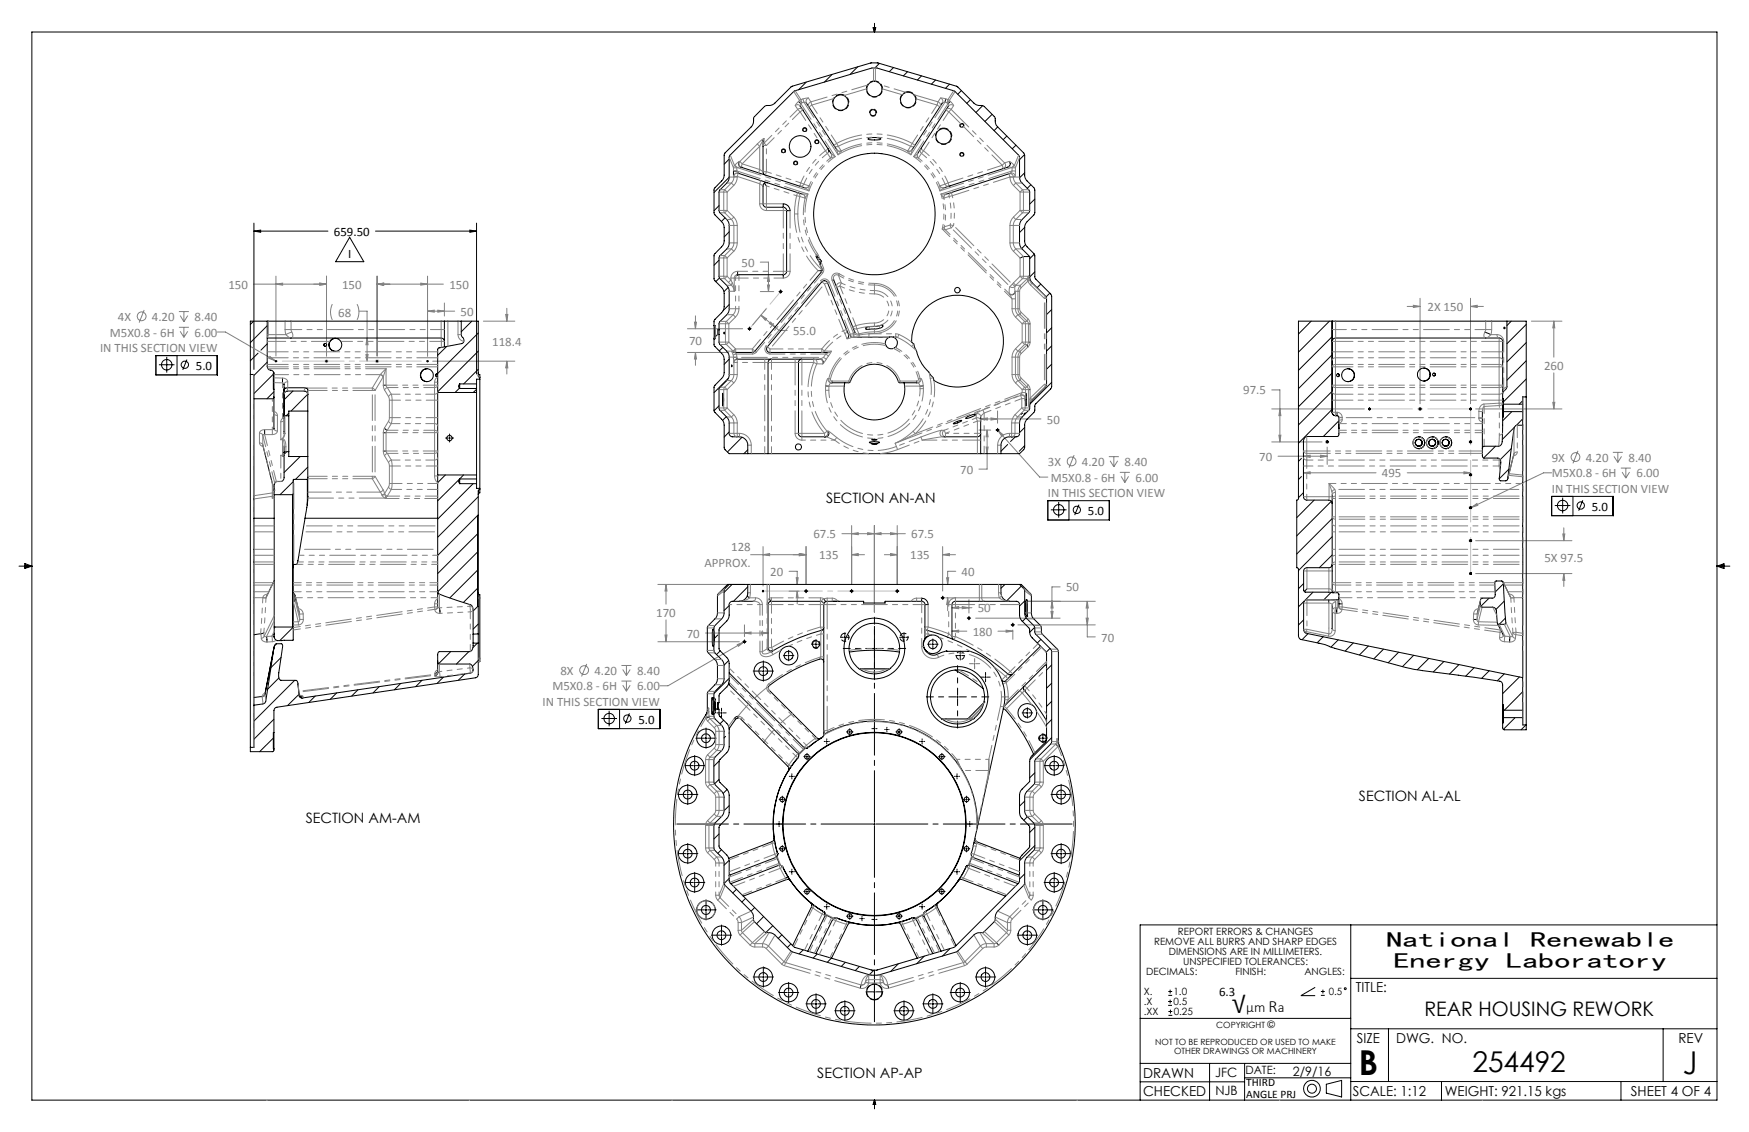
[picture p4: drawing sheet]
<svg xmlns="http://www.w3.org/2000/svg" width="432mm" height="279mm" viewBox="0 0 432 279" stroke-linecap="round" stroke-linejoin="round" font-family="sans-serif">
<defs><g id="words">
<text font-size="8.5" x="335.5" y="265.3">B</text>
<text font-size="7.8" x="415.4" y="265.1">J</text>
<g font-size="7.1">
<text x="304.2" y="249.9">√</text>
<text x="363.5" y="264.5">254492</text>
</g>
<g font-size="5.3">
<text x="342.3" y="233.7">National</text>
<text x="377.8" y="233.7">Renewable</text>
<text x="344" y="239">Energy</text>
<text x="371.9" y="239">Laboratory</text>
</g>
<text font-size="4.9" x="351.7" y="250.7">REAR HOUSING REWORK</text>
<text font-size="4.2" x="313.2" y="249.9">R</text>
<g font-size="3.5">
<text x="203.9" y="124">SECTION AN-AN</text>
<text x="335.5" y="197.8">SECTION AL-AL</text>
<text x="75.5" y="203.1">SECTION AM-AM</text>
<text x="307.7" y="249.9">µm</text>
<text x="315.4" y="249.9">a</text>
<text x="201.8" y="266">SECTION AP-AP</text>
</g>
<g font-size="3.4">
<text x="334.7" y="245">TITLE:</text>
<text x="335" y="257.4">SIZE</text>
<text x="344.7" y="257.4">DWG. NO.</text>
<text x="414.4" y="257.4">REV</text>
<text x="282.2" y="266">DRAWN</text>
<text x="282.2" y="270.6">CHECKED</text>
<text x="334" y="270.6">SCALE: 1:12</text>
<text x="356.7" y="270.6">WEIGHT: 921.15 kgs</text>
<text x="402.6" y="270.6">SHEET 4 OF 4</text>
</g>
<g font-size="3.2">
<text x="82.4" y="58.2">659.50</text>
<text x="86" y="63.8">I</text>
<text x="48.4" y="91.3">5.0</text>
<text x="268.6" y="127.1">5.0</text>
<text x="393" y="126">5.0</text>
<text x="157.6" y="178.6">5.0</text>
<text x="301" y="245.9">6.3</text>
<text x="300" y="265.9">JFC</text>
<text x="319.2" y="265.5">2/9/16</text>
<text x="300" y="270.3">NJB</text>
</g>
<g font-size="3.2" fill="#808080">
<text x="183.1" y="65.8">50</text>
<text x="56.4" y="71.3">150</text>
<text x="84.4" y="71.3">150</text>
<text x="110.9" y="71.3">150</text>
<text x="113.7" y="77.9">50</text>
<text x="352.4" y="76.7">2X 150</text>
<text x="27.1" y="83.1">M5X0.8 - 6H</text>
<text x="29.1" y="79.2">4X</text>
<text x="37.5" y="79.2">4.20</text>
<text x="48.1" y="83.1">6.00</text>
<text x="48.1" y="79.2">8.40</text>
<text x="83.5" y="78.1">68</text>
<text x="195.8" y="82.7">55.0</text>
<text x="24.7" y="87">IN THIS SECTION VIEW</text>
<text x="121.5" y="85.3">118.4</text>
<text x="170.1" y="85.2">70</text>
<text x="381.2" y="91.2">260</text>
<text x="306.9" y="97.4">97.5</text>
<text x="258.5" y="104.5">50</text>
<text x="310.9" y="113.7">70</text>
<text x="383.1" y="113.9">9X</text>
<text x="391.5" y="113.9">4.20</text>
<text x="402.1" y="113.9">8.40</text>
<text x="237.1" y="116.9">70</text>
<text x="258.7" y="115">3X</text>
<text x="259.4" y="118.9">M5X0.8 - 6H</text>
<text x="267.1" y="115">4.20</text>
<text x="277.6" y="115">8.40</text>
<text x="280.3" y="118.9">6.00</text>
<text x="341.2" y="117.8">495</text>
<text x="383.1" y="117.8">M5X0.8 - 6H</text>
<text x="404" y="117.8">6.00</text>
<text x="258.7" y="122.8">IN THIS SECTION VIEW</text>
<text x="383.1" y="121.7">IN THIS SECTION VIEW</text>
<text x="180.5" y="136.1">128</text>
<text x="200.8" y="132.9">67.5</text>
<text x="225" y="132.9">67.5</text>
<text x="173.9" y="140">APPROX.</text>
<text x="190.2" y="142.1">20</text>
<text x="202.2" y="138">135</text>
<text x="224.7" y="138">135</text>
<text x="237.4" y="142.1">40</text>
<text x="381.3" y="138.6">5X 97.5</text>
<text x="263.2" y="146">50</text>
<text x="162" y="152.2">170</text>
<text x="241.4" y="151.1">50</text>
<text x="169.5" y="157.4">70</text>
<text x="240.1" y="156.9">180</text>
<text x="271.9" y="158.3">70</text>
<text x="138.4" y="166.5">8X</text>
<text x="146.7" y="166.5">4.20</text>
<text x="157.3" y="166.5">8.40</text>
<text x="136.4" y="170.4">M5X0.8 - 6H</text>
<text x="157.3" y="170.4">6.00</text>
<text x="134" y="174.3">IN THIS SECTION VIEW</text>
</g>
<g font-size="2.8">
<text x="307.5" y="265.2">DATE:</text>
<text x="307.7" y="268.1">THIRD</text>
<text x="307.7" y="270.9">ANGLE PRJ</text>
</g>
<g font-size="2.5">
<text x="284.9" y="233.3">REMOVE ALL BURRS AND SHARP EDGES</text>
<text x="290.8" y="230.8">REPORT ERRORS &amp; CHANGES</text>
<text x="288.6" y="235.8">DIMENSIONS ARE IN MILLIMETERS.</text>
<text x="292.1" y="238.2">UNSPECIFIED TOLERANCES:</text>
<text x="282.4" y="245.6">X.</text>
<text x="283" y="240.7">DECIMALS:</text>
<text x="289.7" y="245.6">1.0</text>
<text x="305" y="240.7">FINISH:</text>
<text x="322" y="240.7">ANGLES:</text>
<text x="328.1" y="245.6">0.5</text>
<text x="282.4" y="250.6">.XX</text>
<text x="282.4" y="248.1">.X</text>
<text x="289.7" y="248.1">0.5</text>
<text x="289.8" y="250.6">0.25</text>
<text x="312.9" y="253.7">©</text>
</g>
<g font-size="2.1">
<text x="300.3" y="253.7">COPYRIGHT</text>
<text x="285.2" y="258">NOT TO BE REPRODUCED OR USED TO MAKE</text>
<text x="289.9" y="260.1">OTHER DRAWINGS OR MACHINERY</text>
</g>
</g></defs>
<g fill="none" stroke="#808080" stroke-width=".25">
<path d="M35.6 76.5l-1.2 3.1M44.2 76.9h2.4M44.5 77.9l.9 1.5M45.4 76.9v2.5M46.4 77.9l-1 1.5M62.7 70.1h17.9M68.1 68.2v19.7M68.1 70.1l1.7-.2v.5zM79 69.9l1.6 .2-1.6 .3zM80.6 68.2v19.7M82.1 75.1l-.5 1.8 .1 .9 .4 1.2M88.2 75.1l.4 1.8-.1 .9-.3 1.2"/>
<path d="M88.6 76.8h2v12.3M93.1 68.2v19.7M93.1 70.1h16.4M93.1 70.1l1.6-.2v.5zM103.9 69.9l1.7 .2-1.7 .3zM105.6 68.2v19.7M105.6 76.8h6.7M105.6 76.8l1.6-.2v.4zM108.1 76.6l1.6 .2-1.6 .2zM109.7 74.8v3.2M119.3 79.3h7.8M124.8 77.6h.6l-.3 1.7z"/>
<path d="M125.1 76.1v3.2M171.5 79.5h.4l-.2 1.6zM171.7 78v3.1M187.7 72h3.3M187.7 64.7h2v7.3M187.9 77.8l3.4 2.9M187.9 77.8l1.4 .9-.4 .4zM189.1 76.3l-3.3 3.9M189.5 70.3h.5l-.3 1.7zM189.7 67.8l.3 1.7h-.5zM190.3 79.5l1 1.2-1.4-.8zM347.4 75.6h3.2"/>
<path d="M348.9 75.4l1.7 .2-1.7 .3zM350.6 73.6v26.1M363 73.6v26.1M363 75.6h3.2M363 75.6l1.7-.2v.5zM378.1 79.3h7.5M383.6 79.3v8.9M383.6 79.3l.3 1.6h-.5zM44.2 80.8h2.4M44.5 81.8l.9 1.5M45.4 80.8v2.5M46.4 81.8l-1 1.5"/>
<path d="M53.7 82h2l12.2 7M66.6 88l1.3 1-1.5-.6zM90.3 87.5h.6l-.3 1.6zM90.6 83.4l.3 1.7h-.6zM106.8 89.1h20.3M125.1 89.1v3.2M125.1 89.1l.3 1.7h-.6zM169.7 87h10.2M169.7 81.1h13.6M171.7 87v3.2M171.7 87l.2 1.6h-.4zM191.3 80.7l1 .9h2"/>
<path d="M314 96.2h2v12.9M383.4 99.3h.5l-.3 1.6zM383.6 92v8.9M241.7 106.2h2.9M242.1 103.4h14.9M242.1 103.4l1.7-.2v.5zM243.5 110.3h.4l-.2 1.7zM243.7 106.2v9.6h-2M243.7 106.2l.2 1.6h-.4zM244.7 103.2l1.6 .2-1.6 .3zM246.3 101.4v3.1M246.4 106.3l10.3 11.5h2"/>
<path d="M246.4 106.3l1.3 1.1-.4 .3zM265.2 112.3l-1.3 3.1M273.8 112.7h2.4M274.1 113.7l.9 1.5M275 112.7v2.5M275.9 113.7l-.9 1.5M276.5 116.6h2.4M276.8 117.6l.9 1.5M277.7 116.6v2.5M278.6 117.6l-.9 1.5M314 100.9h22.8M314 109.1h12.4"/>
<path d="M315.5 112.6h12.2M315.7 107.4h.5l-.2 1.7zM316 100.9l.2 1.7h-.5zM321.8 116.7h17.9M321.8 112.6l1.7-.2v.5zM321.8 116.7l1.7-.2v.4zM326 112.4l1.7 .2-1.7 .3zM327.7 110.3v4.3M347.4 116.7h15.6M361.4 116.5l1.6 .2-1.6 .2zM364.3 100.9h21.3M383.1 116.7h-2l-17.8 8.5"/>
<path d="M389.6 111.3l-1.3 3.1M398.2 111.7h2.4M398.5 112.6l.9 1.5M399.4 111.7v2.4M400.2 115.5h2.4M400.3 112.6l-.9 1.5M400.5 116.5l.9 1.5M401.4 115.5v2.5M402.3 116.5l-.9 1.5M188.4 134.9v9.7M188.4 136.9l1.6-.3v.6zM197.3 136.6l1.7 .3-1.7 .3z"/>
<path d="M199 134.9v9.3M199 136.9h-13.7M207.9 131.7h15.6M210.3 136.9h3.1M210.3 129.7v14.5M210.3 131.7l1.6-.2v.5zM210.3 136.9l1.6-.3v.6zM214.2 131.5l1.7 .2-1.7 .3zM215.9 129.7v21.4M215.9 131.7l1.6-.2v.5zM218.3 136.9h3.2M219.9 131.5l1.6 .2-1.6 .3z"/>
<path d="M219.9 136.6l1.6 .3-1.6 .3zM221.5 129.7v14.5M232.7 136.9h3.2M232.7 134.9v11M232.7 136.9l1.7-.3v.6zM363.3 125.2l1.3-.9 .2 .4zM364.3 133.5h23.8M385.8 131.8h.5l-.2 1.7zM386.1 130.3v3.2M162.4 144.3h21.6M162.4 158.4h20.1M164.2 156.7h.5l-.3 1.7z"/>
<path d="M164.4 144.3v4.8M164.4 153v5.4M164.4 144.3l.3 1.6h-.5zM174.2 156.2h15.4M182 159.1l1.6-.6-1.3 1zM183.6 158.5l-18.7 10.8h-2M183.8 154.2v2.9M183.8 156.2l1.6-.2v.5zM188 156l1.6 .2-1.6 .3zM194.8 145.9h2.5M194.8 141h2v3.3M196.6 142.6h.5l-.3 1.7z"/>
<path d="M196.8 145.9v3.2M196.8 145.9l.3 1.7h-.5zM233.5 147.6h2.5M233.7 142.6h.5l-.2 1.7zM234 147.6v3.1M234 147.6l.2 1.6h-.5zM235 148h.1M235 150h5M235 155.8h3.7M235 150l1.7-.3v.5zM235 155.8l1.7-.3v.5zM236 141h-2v3.3"/>
<path d="M237.6 149.7l1.6 .3-1.6 .2zM239.2 148v3.3M240.9 152.6h20.8M246.4 155.8h3.6M248.4 155.5l1.6 .3-1.6 .2zM250 155.5v2.3M251.3 154.2h19.1M253.6 148.4h16.8M259.5 150.9h.5l-.3 1.7zM259.7 148.4l.3 1.7h-.5zM261.7 144.9h-2v7.7M268.1 152.6h.6l-.3 1.6z"/>
<path d="M268.4 148.4v8.8h2M268.4 148.4l.3 1.7h-.6zM364.3 141.6h23.8M386.1 141.6v3.1M386.1 141.6l.2 1.6h-.5zM144.9 163.9l-1.3 3.1M153.4 164.3h2.5M153.4 168.1h2.5M153.7 165.2l1 1.5M153.7 169.1l1 1.5M154.7 164.3v2.4M154.7 168.1v2.5"/>
<path d="M155.6 165.2l-.9 1.5M155.6 169.1l-.9 1.5"/>
<circle cx="35" cy="78.1" r="1.08"/>
<circle cx="264.6" cy="113.9" r="1.08"/>
<circle cx="389" cy="112.8" r="1.08"/>
<circle cx="144.2" cy="165.4" r="1.09"/>
</g>
<g fill="none" stroke="#000" stroke-width=".25">
<path d="M7.9 7.9h416v263.6h-416zM215.5 6.8h.7l-.3 1.1zM215.7 6.8l.2 1.1M215.9 5.8v2.1M216 6.8l-.1 1.1M62.7 57l1.6-.2v.5zM62.7 55.1v36.1M62.7 57h18.3M86.3 58.6l3.5 6h-6.9zM92.7 57h25M116 56.8l1.7 .2-1.7 .3zM117.7 55.1v37.2"/>
<path d="M192.5 72h.4M192.7 71.8v.4M38.5 87.8h15.2v4.7h-15.2zM39.2 90h3.9M41.2 88.1v3.9M43.7 87.8v4.7M46.1 88.8l-1 2.5M184.8 81.1h.4M185 80.9v.5M110.8 108.1h.4M111 107.9v.4M246.1 106.2h.4"/>
<path d="M246.3 105.9v.5M4.7 139.7h3.2M6.1 139.5l1.8 .2M6.1 139.1l1.8 .6-1.8 .6zM7.9 139.7l-1.8 .3M258.7 123.6h15.2v4.7h-15.2zM259.4 125.8h3.9M261.4 123.9v3.9M263.9 123.6v4.7M266.4 124.6l-1.1 2.5M383.1 122.5h15.2v4.8h-15.2zM383.9 124.8h3.8"/>
<path d="M385.8 122.8v3.9M388.3 122.5v4.8M390.8 123.5l-1.1 2.5M423.9 139.7l1.7 .2M423.9 139.7l1.7-.6v1.2zM423.9 139.7h3.2M425.6 139.5l-1.7 .2M183.6 158.4h.4M183.8 158.2v.4M198.8 145.9h.4M199 145.7v.4M201.2 159h.4"/>
<path d="M201.4 158.8v.4M208.4 157.3h.4M208.6 157.1v.4M210 145.9h.5M210.3 145.7v.4M215.9 159.8v.5M221.3 145.9h.4M221.5 145.7v.4M223 157.3h.4M223.2 157.1v.4M230.1 159h.4M230.3 158.8v.4"/>
<path d="M232.5 147.6h.4M232.7 147.4v.4M239 152.6h.4M239.2 152.4v.4M249.8 154.2h.5M250 154v.4M147.7 175.1h15.2v4.7h-15.2zM148.5 177.3h3.8M150.4 175.4v3.9M153 175.1v4.7M155.4 176.1l-1 2.5M177.9 176h.4"/>
<path d="M178.1 175.8v.4M188.2 165.7h.5M188.5 165.5v.4M194.5 161.8h.4M194.7 161.6v.4M215.7 160.1h.4M215.7 179.8h.4M215.9 179.6v.5M218.9 179.8v.5M236.2 172h.4M236.4 171.8v.4M236.9 161.8h.4"/>
<path d="M237.1 161.6v.4M243.1 167.1h.4M243.3 166.9v.5M253.4 176h.4M253.6 175.8v.4M169.6 196.1h.4M169.8 195.9v.4M171.3 189h.4M171.5 188.8v.4M174.1 182.2h.4M174.3 182v.4M192.9 197.3h.5"/>
<path d="M193.1 197.1v.4M195.3 191.6h.4M195.5 191.4v.4M199 186.8h.4M199.2 186.5v.5M203.9 183h.4M204.1 182.8v.4M209.5 180.7h.5M209.8 180.4v.5M218.7 180.1h.4M221.8 180.7h.4M222 180.4v.5"/>
<path d="M227.4 183h.5M227.6 182.8v.4M232.3 186.8h.4M232.5 186.5v.5M236 191.6h.5M236.3 191.4v.4M238.4 197.3h.4M238.6 197.1v.4M257.2 182.2h.5M257.5 182v.4M260 189h.5M260.2 188.8v.4"/>
<path d="M261.8 196.1h.4M262 195.9v.4M169.6 210.7h.4M169.8 210.5v.4M171.3 217.8h.4M171.5 217.6v.5M192.1 203.4h.4M192.3 203.2v.4M192.9 209.5h.5M193.1 209.3v.4M195.3 215.2h.4M195.5 214.9v.5"/>
<path d="M199.2 219.9v.4M215.7 203.4h.4M215.9 203.2v.4M232.5 219.9v.4M236 215.2h.5M236.3 214.9v.5M238.4 209.5h.4M238.6 209.3v.4M239.2 203.4h.4M239.4 203.2v.4M260 217.8h.5M260.2 217.6v.5"/>
<path d="M261.8 210.7h.4M262 210.5v.4M174.1 224.6h.4M174.3 224.4v.4M177.9 230.8h.4M178.1 230.6v.4M199 220.1h.4M203.9 223.8h.4M204.1 223.6v.4M209.5 226.1h.5M209.8 225.9v.4M212.6 226.7h.4"/>
<path d="M212.8 226.5v.4M215.7 226.9h.4M215.9 226.7v.5M221.8 226.1h.4M222 225.9v.4M227.4 223.8h.5M227.6 223.6v.4M232.3 220.1h.4M253.4 230.8h.4M253.6 230.6v.4M257.2 224.6h.5M257.5 224.4v.4"/>
<path d="M333.5 228.3v43.2M423.9 228.3h-142.4v43.2M188.2 241.2h.5M188.5 240.9v.5M194.5 245h.4M194.7 244.8v.4M201.2 247.8h.4M201.4 247.6v.4M208.4 249.5h.4M208.6 249.3v.4M215.7 244.8h.4M215.9 244.6v.4"/>
<path d="M223 249.5h.4M223.2 249.3v.4M230.1 247.8h.4M230.3 247.6v.4M236.9 245h.4M237.1 244.8v.4M243.1 241.2h.4M243.3 240.9v.5M281.5 251.4h52M288.4 248.1h.9M288.4 247.2h.9M288.4 245.7h1"/>
<path d="M288.4 244.7h1M288.5 250.6h.9M288.5 249.7h.9M288.9 244.3v.9M288.9 246.7v1M289 249.2v1M324.7 243.7l-3.5 2h3.5M326.1 245.7h1M326.1 244.7h1M326.6 244.3v.9M333.5 253.9h90.4M333.5 241.5h90.4"/>
<path d="M342.8 253.9v13M410.6 253.9v13M215.9 271.5v2.2M215.9 271.5l.3 1.1h-.7zM215.9 271.5l.2 1.1M215.9 271.5l-.1 1.1M281.5 262.5h52M281.5 267h25.8M298.6 262.5v9M307.3 262.5v9M307.3 266h26.2M327.4 267.6l3.8-.9v4.1l-3.8-1z"/>
<path d="M333.5 266.9h90.4M355.9 266.9v4.6M400.2 266.9v4.6"/>
<circle cx="41.2" cy="90" r="1.29"/>
<circle cx="45.6" cy="90" r=".89"/>
<circle cx="261.4" cy="125.8" r="1.29"/>
<circle cx="265.9" cy="125.8" r=".91"/>
<circle cx="385.8" cy="124.8" r="1.29"/>
<circle cx="390.3" cy="124.8" r=".89"/>
<circle cx="150.4" cy="177.3" r="1.29"/>
<circle cx="154.9" cy="177.3" r=".89"/>
<circle cx="332.1" cy="244" r=".24"/>
<circle cx="323.9" cy="268.7" r="1.1"/>
<circle cx="323.9" cy="268.7" r="2.06"/>
</g>
<g fill="none" stroke="#c0c0c0" stroke-width=".25">
<path d="M80.1 89.1h1M80.3 88.8l.7 .7M80.6 88.7v.9M81 88.8l-.7 .7M92.6 89.1h1M92.7 88.8l.8 .7M93.1 88.7v.9M93.5 88.8l-.8 .7M327.1 109.1h1.1M327.3 108.7l.7 .7M327.7 108.6v1M328 108.7l-.7 .7"/>
<path d="M350.1 100.9h1M350.2 100.6l.7 .7M350.6 100.4v1.1M350.9 100.6l-.7 .7M362.5 117.2h1.1M362.5 109.1h1.1M362.7 116.8l.7 .7M362.7 108.7l.7 .7M363 108.6v1M363 116.7v1M363.4 116.8l-.7 .7M363.4 108.7l-.7 .7"/>
<path d="M362.5 133.5h1.1M362.5 125.3h1.1M362.7 133.1l.7 .7M362.7 125l.7 .7M363 124.8v1M363 133v.9M363.4 133.1l-.7 .7M363.4 125l-.7 .7M65.9 271.5v.1M115.9 271.5v.1M165.9 271.5v.1M265.9 271.5v.1"/>
<path d="M315.9 271.5v.1M365.9 271.5v.1"/>
</g>
<path d="M215.6 26.9a.87 .87 0 0 0-.8 1.3 .87 .87 0 0 0 1.5 .1 .87 .87 0 0 0-.6-1.4h-.1" fill="none" stroke="#000" stroke-width=".25" stroke-dasharray="1.3 .6" stroke-dashoffset="-.2" stroke-linecap="butt"/>
<path d="M215.9 20a1.99 1.99 0 0 0-1.8 2.9 1.99 1.99 0 0 0 3.4 .2 1.99 1.99 0 0 0-1.4-3.1h-.2M224.2 22.6a1.99 1.99 0 0 0-1.7 3 1.99 1.99 0 0 0 3.4 .1 1.99 1.99 0 0 0-1.5-3l-.2-.1M215.9 246.8a1.99 1.99 0 0 1-1.8-2.9 1.99 1.99 0 0 1 3.4-.2 1.99 1.99 0 0 1-1.4 3.1h-.2" fill="none" stroke="#000" stroke-width=".25" stroke-dasharray="1.3 .6" stroke-dashoffset=".1" stroke-linecap="butt"/>
<path d="M193.4 36.8a.5 .5 0 0 0-.4 .7 .5 .5 0 0 0 .8 .1 .5 .5 0 0 0-.3-.8h-.1M196.4 39.8a.5 .5 0 0 0-.4 .7 .5 .5 0 0 0 .8 .1 .5 .5 0 0 0-.3-.8h-.1M198.7 31.5a.5 .5 0 0 0-.5 .7 .5 .5 0 0 0 .9 .1 .5 .5 0 0 0-.3-.8h-.1M201.7 34.5a.5 .5 0 0 0-.5 .7 .5 .5 0 0 0 .9 .1 .5 .5 0 0 0-.3-.8h-.1M207.6 23.3a2.01 2.01 0 0 0-1.8 2.9 2.01 2.01 0 0 0 3.4 .2 2.01 2.01 0 0 0-1.4-3.1h-.2M233 31.6a2.01 2.01 0 0 0-1.8 3 2.01 2.01 0 0 0 3.4 .2 2.01 2.01 0 0 0-1.4-3.2h-.2M237.5 30.5a.5 .5 0 0 0-.5 .7 .5 .5 0 0 0 .9 .1 .5 .5 0 0 0-.3-.8h-.1M237.5 37.6a.5 .5 0 0 0-.5 .8 .5 .5 0 0 0 .9 0 .5 .5 0 0 0-.3-.8h-.1" fill="none" stroke="#000" stroke-width=".25" stroke-dasharray="1.3 .6" stroke-linecap="butt"/>
<path d="M200.8 158.3a1 1 0 0 0 .4 1.7 1 1 0 0 0 1.3-1.2 1 1 0 0 0-1.6-.6l-.1 .1M208 156.5a1 1 0 0 0 .1 1.7 1 1 0 0 0 1.5-.9 1 1 0 0 0-1.5-.9l-.1 .1M222.9 156.3a1 1 0 0 0-.4 1.7 1 1 0 0 0 1.6-.4 1 1 0 0 0-1.1-1.3h-.1M237.1 160.8a1 1 0 0 0-.9 1.5 1 1 0 0 0 1.7 .1 1 1 0 0 0-.7-1.6h-.1M258.1 181.4a1 1 0 0 0-1.6 .6 1 1 0 0 0 1.3 1.1 1 1 0 0 0 .4-1.6l-.1-.1" fill="none" stroke="#000" stroke-width=".25" stroke-dasharray="1.3 .6" stroke-dashoffset=".4" stroke-linecap="butt"/>
<g fill="none" stroke="#000" stroke-width=".25" stroke-dasharray="15.2 1.3 1.3 1.3">
<path d="M192.5 72h-.2M192.7 71.8v-.3M192.7 72.2v.2M192.9 72h.3M184.8 81.1h-.2M185 80.9v-.2M185 81.3v.3M185.3 81.1h.2M110.6 108.1h-.6M111 107.7v-.6M111 108.5v.6M111.4 108.1h.6"/>
<path d="M246.1 106.1h-.2M246.3 105.9v-.2M246.3 106.3v.3M246.5 106.1h.2M183.6 158.4h-.2M183.8 158.2v-.3M183.8 158.6v.2M184 158.4h.2M198.8 145.9h-.2M199 145.7v-.2M199 146.1v.2M199.2 145.9h.2"/>
<path d="M201 159h-.6M201.5 158.6v-.7M201.5 159.4v.7M201.9 159h.7M208.2 157.3h-.7M208.6 156.9v-.7M208.6 157.7v.7M209 157.3h.7M210.1 145.9h-.3M210.3 145.7v-.2M210.3 146.1v.2M210.5 145.9h.2"/>
<path d="M221.3 145.9h-.2M221.5 145.7v-.2M221.5 146.1v.2M221.7 145.9h.2M222.8 157.3h-.7M223.2 156.9v-.7M223.2 157.7v.7M223.6 157.3h.7M229.9 159h-.9M230.3 158.6v-.9M230.3 159.4v.9M230.7 159h.9"/>
<path d="M232.6 147.6h-.3M232.8 147.3v-.2M232.8 147.8v.2M233 147.6h.2M239 152.6h-.2M239.2 152.3v-.2M239.2 152.8v.2M239.4 152.6h.2M249.8 154.2h-.2M250.1 154v-.2M250.1 154.4v.2M250.3 154.2h.2"/>
<path d="M177.7 176h-.7M178.1 175.5v-.7M178.1 176.4v.7M178.6 176h.7M188 165.6h-2M188.5 165.2v-2.1M188.5 166.1v2M188.9 165.6h2.1M194.3 161.8h-.9M194.7 161.4v-.9M194.7 162.2v.9M195.1 161.8h.9"/>
<path d="M215.5 179.8h-.2M215.9 179.4v-.2M216.3 179.8h.2M219 179.6v-.1M236.7 161.8h-.7M237.1 161.4v-.7M237.1 162.2v.7M237.5 161.8h.7M242.9 167.1h-.7M243.3 166.7v-.7M243.3 167.6v.7M243.7 167.1h.8"/>
<path d="M253.2 176h-.9M253.6 175.5v-.8M253.6 176.4v.9M254.1 176h.8M169.4 196.1h-2.1M169.8 195.7v-2.1M169.8 196.5v2.1M170.2 196.1h2.1M171.1 189h-2.1M171.5 188.5v-2M171.5 189.4v2.1M171.9 189h2.1"/>
<path d="M173.9 182.2h-2.1M174.3 181.8v-2.1M174.3 182.6v2.1M174.7 182.2h2.1M192.7 197.3h-.3M193.1 196.9v-.4M193.1 197.7v.4M193.6 197.3h.3M195.1 191.6h-.2M195.5 191.2v-.2M195.5 192v.3M195.9 191.6h.2"/>
<path d="M198.8 186.7h-.4M199.2 186.3v-.4M199.2 187.2v.3M199.7 186.7h.3M203.7 183h-.2M204.1 182.6v-.2M204.1 183.4v.2M204.5 183h.3M209.4 180.6h-.4M209.8 180.2v-.3M209.8 181.1v.3M210.2 180.6h.4"/>
<path d="M215.9 180.3v.2M218.5 180h-.1M219 180.5v.1M219.4 180h.1M221.6 180.6h-.4M222 180.2v-.3M222 181.1v.3M222.4 180.6h.4M227.2 183h-.2M227.7 182.6v-.2M227.7 183.4v.2M228.1 183h.2"/>
<path d="M232.1 186.7h-.4M232.5 186.3v-.4M232.5 187.2v.3M233 186.7h.3M235.9 191.6h-.3M236.3 191.2v-.2M236.3 192v.3M236.7 191.6h.2M238.2 197.3h-.4M238.6 196.9v-.4M238.6 197.7v.4M239.1 197.3h.3"/>
<path d="M257 182.2h-.6M257.5 181.8v-.7M257.5 182.6v.7M257.9 182.2h.7M259.8 189h-2M260.3 188.5v-2M260.3 189.4v2.1M260.7 189h2.1M261.6 196.1h-2.1M262 195.7v-2.1M262 196.5v2.1M262.4 196.1h2.1"/>
<path d="M169.4 210.7h-2.1M169.8 210.3v-2.1M169.8 211.1v2.1M170.2 210.7h2.1M171.1 217.8h-2.1M171.5 217.4v-2.1M171.5 218.2v2.1M171.9 217.8h2.1M191.9 203.4h-.2M192.3 203v-.2M192.3 203.8v.2M192.7 209.5h-.3"/>
<path d="M192.8 203.4h.2M193.1 209.1v-.4M193.1 209.9v.4M193.6 209.5h.3M195.1 215.2h-.2M195.5 214.7v-.2M195.5 215.6v.2M195.9 215.2h.2M199.2 219.6v-.4M232.5 219.6v-.4M235.9 215.2h-.3M236.3 214.7v-.2"/>
<path d="M236.3 215.6v.2M236.7 215.2h.2M238.2 209.5h-.4M238.6 209.1v-.4M238.6 209.9v.4M239 203.4h-.2M239.1 209.5h.3M239.4 203v-.2M239.4 203.8v.2M239.9 203.4h.2M259.8 217.8h-2M260.3 217.4v-2.1"/>
<path d="M260.3 218.2v2.1M260.7 217.8h2.1M261.6 210.7h-2.1M262 210.3v-2.1M262 211.1v2.1M262.4 210.7h2.1M173.9 224.6h-2.1M174.3 224.2v-2.1M174.3 225v2.1M174.7 224.6h2.1M177.7 230.8h-2.1M178.1 230.4v-2.1"/>
<path d="M178.1 231.2v2.1M178.6 230.8h2M198.8 220h-.4M199.2 220.5v.3M199.7 220h.3M203.7 223.8h-.2M204.1 223.4v-.3M204.1 224.2v.2M204.5 223.8h.3M209.4 226.1h-.4M209.8 225.7v-.4M209.8 226.6v.3"/>
<path d="M210.2 226.1h.4M212.4 226.7h-.1M212.8 226.3v-.1M212.8 227.2v.1M213.2 226.7h.2M215.5 226.9h-.2M215.9 226.5v-.2M215.9 227.4v.2M216.3 226.9h.2M221.6 226.1h-.4M222 225.7v-.4M222 226.6v.3"/>
<path d="M222.4 226.1h.4M227.2 223.8h-.2M227.7 223.4v-.3M227.7 224.2v.2M228.1 223.8h.2M232.1 220h-.4M232.5 220.5v.3M233 220h.3M253.2 230.8h-2.1M253.6 230.4v-2.1M253.6 231.2v2.1M254.1 230.8h2"/>
<path d="M257 224.6h-2M257.5 224.2v-2.1M257.5 225v2.1M257.9 224.6h2.1M188 241.1h-2M188.5 240.7v-2.1M188.5 241.6v2M188.9 241.1h2.1M194.3 245h-2.1M194.7 244.5v-2M194.7 245.4v2.1M195.1 245h2.1"/>
<path d="M201 247.8h-2M201.5 247.3v-2M201.5 248.2v2.1M201.9 247.8h2.1M208.2 249.5h-2.1M208.6 249.1v-2.1M208.6 249.9v2.1M209 249.5h2.1M215.5 244.8h-1.7M215.9 244.4v-1.7M215.9 245.2v1.7M216.3 244.8h1.7"/>
<path d="M222.8 249.5h-2.1M223.2 249.1v-2.1M223.2 249.9v2.1M223.6 249.5h2.1M229.9 247.8h-2.1M230.3 247.3v-2M230.3 248.2v2.1M230.7 247.8h2.1M236.7 245h-2.1M237.1 244.5v-2M237.1 245.4v2.1M237.5 245h2.1"/>
<path d="M242.9 241.1h-2.1M243.3 240.7v-2.1M243.3 241.6v2M243.7 241.1h2.1"/>
</g>
<path d="M363.1 100.9v40.7" fill="none" stroke="#c0c0c0" stroke-width=".25" stroke-dasharray="15.2 1.3 1.3 1.3" stroke-dashoffset="6.4"/>
<path d="M338.1 100.9h25" fill="none" stroke="#c0c0c0" stroke-width=".25" stroke-dasharray="15.2 1.3 1.3 1.3" stroke-dashoffset="4.7"/>
<path d="M68.1 89.1h37.5" fill="none" stroke="#c0c0c0" stroke-width=".25" stroke-dasharray="15.2 1.3 1.3 1.3" stroke-dashoffset="-1.6"/>
<path d="M185 81.1l7.7-9.1" fill="none" stroke="#c0c0c0" stroke-width=".25" stroke-dasharray="15.2 1.3 1.3 1.3" stroke-dashoffset="11.2"/>
<path d="M188.4 145.9h33.1" fill="none" stroke="#c0c0c0" stroke-width=".25" stroke-dasharray="15.2 1.3 1.3 1.3" stroke-dashoffset=".6"/>
<path d="M215.9 159.6v-7.3M215.5 160.1h-7.3M215.9 160.5v7.3M216.3 160.1h7.3M236 172h-7.3M236.4 171.6v-7.3M236.4 172.4v7.3M236.8 172h7.3" fill="none" stroke="#000" stroke-width=".25" stroke-dasharray="15.2 1.3 1.3 1.3" stroke-dashoffset="13.5"/>
<path d="M215.5 203.4h-48.4M215.9 203v-48.4M215.9 203.8v48.4M216.3 203.4h48.4" fill="none" stroke="#000" stroke-width=".25" stroke-dasharray="15.2 1.3 1.3 1.3" stroke-dashoffset="2.5"/>
<path d="M240.2 163.8h-.8M240.6 163.4v-.8M240.6 164.2v.9M241 163.8h.9" fill="none" stroke="#808000" stroke-width=".25" stroke-dasharray="15.2 1.3 1.3 1.3"/>
<path d="M240.4 163.8h.4M240.6 163.6v.4" fill="none" stroke="#808000" stroke-width=".25"/>
<g fill="#808080">
<path d="M383.6 79.3l.3 1.6h-.5zM383.4 99.3h.5l-.3 1.6zM79 69.9l1.6 .2-1.6 .3zM93.1 70.1l1.6-.2v.5zM93.1 70.1l1.6-.2v.5zM103.9 69.9l1.7 .2-1.7 .3zM105.6 76.8l1.6-.2v.4zM108.1 76.6l1.6 .2-1.6 .2zM124.8 77.6h.6l-.3 1.7zM125.1 89.1l.3 1.7h-.6zM188.4 136.9l1.6-.3v.6zM197.3 136.6l1.7 .3-1.7 .3z"/>
<path d="M386.1 141.6l.2 1.6h-.5zM385.8 131.8h.5l-.2 1.7zM348.9 75.4l1.7 .2-1.7 .3zM363 75.6l1.7-.2v.5zM361.4 116.5l1.6 .2-1.6 .2zM321.8 116.7l1.7-.2v.4zM90.6 83.4l.3 1.7h-.6zM90.3 87.5h.6l-.3 1.6zM79 69.9l1.6 .2-1.6 .3zM68.1 70.1l1.7-.2v.5z"/>
</g>
<path d="M62.7 57l1.6-.2v.5zM116 56.8l1.7 .2-1.7 .3z" fill="#000"/>
<path d="M321.8 112.6l1.7-.2v.5zM326 112.4l1.7 .2-1.7 .3zM315.7 107.4h.5l-.2 1.7zM316 100.9l.2 1.7h-.5zM363.3 125.2l1.5-.5-.2-.4zM66.6 88l-.2 .4 1.5 .6zM171.7 87l.2 1.6h-.4zM171.5 79.5h.4l-.2 1.6zM190.3 79.5l1 1.2-1.4-.8zM187.9 77.8l1.4 .9-.4 .4zM189.7 67.8l.3 1.7h-.5zM189.5 70.3h.5l-.3 1.7zM246.4 106.3l.9 1.4 .4-.3zM243.5 110.3h.4l-.2 1.7zM243.7 106.2l.2 1.6h-.4zM242.1 103.4l1.7-.2v.5zM244.7 103.2l1.6 .2-1.6 .3zM196.6 142.6h.5l-.3 1.7zM196.8 145.9l.3 1.7h-.5zM215.9 131.7l1.6-.2v.5zM219.9 131.5l1.6 .2-1.6 .3zM210.3 131.7l1.6-.2v.5zM214.2 131.5l1.7 .2-1.7 .3zM234 147.6l.2 1.6h-.5zM233.7 142.6h.5l-.2 1.7zM219.9 136.6l1.6 .3-1.6 .3zM232.7 136.9l1.7-.3v.6zM188 156l1.6 .2-1.6 .3zM183.8 156.2l1.6-.2v.5zM164.4 144.3l.3 1.6h-.5zM164.2 156.7h.5l-.3 1.7zM197.3 136.6l1.7 .3-1.7 .3zM210.3 136.9l1.6-.3v.6zM259.7 148.4l.3 1.7h-.5zM259.5 150.9h.5l-.3 1.7zM268.4 148.4l.3 1.7h-.6zM268.1 152.6h.6l-.3 1.6zM235 150l1.7-.3v.5zM237.6 149.7l1.6 .3-1.6 .2zM235 155.8l1.7-.3v.5zM248.4 155.5l1.6 .3-1.6 .2zM182 159.1l.3 .4 1.3-1z" fill="#808080"/>
<g fill="none" stroke="#000" stroke-width=".25">
<path d="M205.4 18.4l-1.8 1.8M211.8 16.5l-1.9 1.8M217.1 15.7l-1.1 1.1M220.6 16.7l-1 1M224 17.7l-1 1M227.5 18.7l-1 1.1M231 19.8l-1.1 1M180 39.3l-1.2 1.2M182.6 39.9a.79 .79 0 0 0 .2 1.3M188.3 34.8l.1 7.6 .1 .5 .4 .3M188.3 34.8h.1M197.1 25l.6 .6"/>
<path d="M197.6 26.1l7.6 11.8M198.1 27l.1 .2M199 20.3l-1.8 1.9M199.1 25.4h.1M199.1 25.4l7.5 11.6M204.4 36.8l.1 .7M205.8 35.8v.1M214.3 34.3a3 3 0 0 1 3.1 .1l-.8 .1a3.8 3.8 0 0 1-2.3-.2zM214.3 37.9h.1M214.6 20.6l.9-.5 1.4 .3a1.9 1.9 0 0 1 .5 2.7 1.9 1.9 0 0 1-2.8 .3 1.9 1.9 0 0 1 0-2.8zM217.5 37.9h.1M227.3 36.8h.1"/>
<path d="M232.6 25.5l-7.4 11.5M232.7 25.4l-.1 .1M232.7 25.4h.1M233.5 24.4l-.2 .8M234.2 26.1l-7.6 11.8M234.4 20.8l-1 1M234.6 25l-.6 .6M237.3 22.4l-.8 .8M239.6 24.6l-.9 .9M242.6 26.1l-1.7 1.7M244.9 28.2l-1.7 1.8M246.3 31.3l6.6 6.7 .2 6 2.1 2.3 .3 .6v5.6l-.3 .6-2.1 2.3-.1 .5v3.8l.4 1 2 2.1 .1 5.8 3.9 4 .2 .6v22.5l-4 4.1-.3 1.9-2.2 2.4-.1 .6v5.7l-.3 .6-1 1h-4.6"/>
<path d="M246.3 31.3a2.95 2.95 0 0 1-.7-2.3l-2.6-2.7-.4-.2a2.65 2.65 0 0 1-2.2-.7l-4.1-4.1-19.6-5.8-1.8 .1-19.4 5.7-4.2 4.1a2.92 2.92 0 0 1-2.3 .7l-2.9 3.1a2.48 2.48 0 0 1-.6 2.1l-6.7 6.7-.1 5.7-.4 .8-2 2.2v6.1l2.2 2.3 .3 1.1-.1 3.8-.2 .5-2.2 2.5v5.9l2 2.3 .4 .7 .1 3.8-.5 1.3-2 2.1v1.2M246.3 31.3l-.9 .9M248.6 33.6l-.9 .9M249.2 39.9a.83 .83 0 0 1-.4 1.3l-15.8 5.2M250.8 35.8l-.9 .9M252.9 38.2l-1.2 1.2M177.5 50.8l-1.2 1.2M179 53.8l-.9 .8M180 43.7l-3.7 3.8M180 57.2l-1.2 1.3M181.9 42.2h-.1a.5 .5 0 0 0-.7 .1 .5 .5 0 0 0 0 .6v.4M182.1 42.7l.1 .1"/>
<path d="M182.1 42.8h.1M182.2 42.8l16 5.1M182.2 42.8h.1M182.8 41.2h.1M182.9 41.2l15.8 5.2M182.9 41.2h.1M183 41.2h.1M188.7 45.2l.5 .7M189.5 45.1a.8 .8 0 0 0-1.1 .8v4.4a.84 .84 0 0 0 .8 .9h4.2M193.4 51.2a.84 .84 0 0 1 .8 .8M193.4 51.2v-.9a1.75 1.75 0 0 1 1.7 1.7h-.9M194.2 52v15a.84 .84 0 0 1-.8 .8"/>
<path d="M196.9 47.5l.1 .1M196.9 47.5v.1M197.4 45.9h.1M234.3 45.9h.1M234.3 45.9l-.1 .1M234.8 47.5v.1M247.7 41.6h.1M247.8 41.6h-.1M249.6 42.7l-16 5.2M250.7 42.2v.1M253 42.7l-1.3 1.2M253 56.1l-1.3 1.3"/>
<path d="M254.5 45.6l-.9 .9M255.5 49.1l-1.3 1.3M62.6 79.3l-.8 .8M66 79.3v11.2a1.09 1.09 0 0 0 1.2 1l.4 .6M66 79.3h43.7M66 79.3h-4.2v13.1M109.7 79.3h4.2M109.7 79.3v6.3M113.9 79.3v3.3l.3 .6a.91 .91 0 0 1-.2 1.6l-5.7 1.1-.2 .3v10.7M113.9 79.3h4.2v13.6l.4 .3M116.5 79.3l-2.6 2.6M177.5 64.2l-1.2 1.3"/>
<path d="M177.6 68.6l-.9 .9M179.8 70.9l-1.1 1.1M180 75.2l-1.5 1.5M181.9 67.8h.2zM182.1 67v.8M182.1 67.8h11.3M182.4 67.8l-.5 .2M193.4 67.8v.9M201.6 63.1v.1M201.6 63.2h.1M201.6 63.2l1.2 1.3-.2 .3-.1 .6M201.6 63.3l-.1-.2a.53 .53 0 0 0 .3 .8l.7 1.5"/>
<path d="M202.5 65.4l.5 1.1-.2 .6-16.4 19.6-.7 .3h-4.7h.2M202.9 66.6l-.9 .2M202.9 66.6h.1M205.7 68.9l.1 .1M205.8 68.9v.1M205.8 69l5.2 13M228.5 76.1a11.3 11.3 0 0 1 15.3-.5 11.3 11.3 0 0 1 1.8 15.2 11.3 11.3 0 0 1-15 3.1l-.2-.6-2.9-3.6-.7-1.5-1.2-3.3-.5-.4a11.3 11.3 0 0 1 3.4-8.4zM250.6 72a.86 .86 0 0 1-.5 .7 .86 .86 0 0 1-.9-.1M252.7 63.3h.1M252.7 63.3l-.9 .4M252.7 63.3h1.5M253.2 60.4l-1 .9"/>
<path d="M253.9 79.9h.4M254.2 63.3v5l.2 .8 .4 .7 3.6 3.7v21.5l-3.6 3.8a2.9 2.9 0 0 0-.7 2.2l-2 2.2-.3 .7-.1 3.1a.78 .78 0 0 1-.8 .8h-1.7a2.1 2.1 0 0 0-2.1 2.1v2.1M254.2 63.3l-2.1-2.1-.4-1.2 .1-4.9 .3-.7 2.1-2.3v-4.8l-2.1-2.3-.3-.7-.1-5.6-.2-.4-15.9-15.9-19.1-5.6h-1.3l-19.2 5.7-15.8 15.9-.2 .3v5.3l-.1 .5-2.2 2.5-.2 .4 .1 4.9 2 2.1 .4 1v4.9l-.1 .5-2.1 2.3-.3 .6 .1 4.8 2 2.2 .4 .9v4.9l-.4 1-1.9 2-.2 1.9M255.3 62.7l-1.1 1.2M255.5 67.1l-1.3 1.3M256.9 70.1l-.9 .9M259.2 72.4l-.9 .9M259.6 76.4l-1.2 1.2M323.7 79.3l-3.1 3.1M328.2 79.3l-7.6 7.6M328.9 79.3h-8.3v43.8l-.5 .3v16.7l.5 .3v16.4a.99 .99 0 0 0 .6 1l6 1.3 2.3 .9 19.2 5.1 19.8 2.8a3.5 3.5 0 0 1 2.2 .5l.3 .7v4.9M328.9 79.3v22.5l.3 .6 .9 .2"/>
<path d="M328.9 79.3h.1M328.9 79.3v22.7l.5 .5M328.9 79.3h47.9v18.7M372 79.3v16.1a2.06 2.06 0 0 1-.9 1.4l-.1 .4M373.1 79.3l-1.1 1.1M61.8 92.4h.9v6M61.8 92.4v92.1M62.7 98.4v86.1h-.9M63.7 87.2l-1.9 1.8M66 80.4l-4.2 4.2M66 89.4l-3.3 3.3M66 84.9l-1.6 1.5"/>
<path d="M66 83.4h42.9a.84 .84 0 0 1 .8 .9M67.5 92.4l-4.8 4.8M67.6 96.7l-1.7 1.7M67.6 92.1v4M67.6 98v7.8M67.6 98l-.3 .4h-4.6M67.6 96.1v1.9M67.6 92.1h-.1v4h.1M69.7 93.3v1.2M70.1 96.2l.1-.4 .8-.1 4.6 .1a.68 .68 0 0 1 .4 1v.6M70.1 96.3v6.9M70.1 96.2v1.2l.2-.5 .5-.4h4.5l.5 .3 .2 .6"/>
<path d="M70.1 94.9l.1-.2-.1 1.5M71.8 83.4h.1M72.3 96.5l-2.2 2.2M76 97.3l-4.1 4.2M76 97.4v4.1M80.3 84.8a.35 .35 0 0 0-.3 .3 .35 .35 0 0 0 .3 .4M82.8 83.5a1.61 1.61 0 0 0-1.6 1.6 1.61 1.61 0 0 0 1.6 1.6M94.6 95.1h.7M105.4 91a1.59 1.59 0 0 0-1.5 1.6 1.59 1.59 0 0 0 1.5 1.6M107.9 92.3a.35 .35 0 0 0-.3 .3 .35 .35 0 0 0 .3 .4M108 94.4h.1M108.1 96.9v20.3"/>
<path d="M108.1 92.3a.36 .36 0 0 0-.6 .3 .36 .36 0 0 0 .6 .3M108.1 96.9h9.6M110.3 85.5l-2.2 2.2M113.4 95.8l-1 1.1M113.5 94.8a.71 .71 0 0 0 0 1.1M113.5 94.8v1.1M113.5 94.8h4.2M113.5 95.9h4.2M117.7 96.1l-.9 .8M117.7 96.9v20.3M117.7 94.8v1.1M117.7 95.9v1"/>
<path d="M118.1 82.2l-10 10M118.1 86.7l-10 10M118.1 91.2l-3.6 3.6M118.1 92.1l.1 .3 .3 .1v.7M118.5 93.6v26.9M118.5 93.2v.4M118.5 93.6h-.8v1.2M176.3 83.6v1.7l2.2 2.3 .3 1.1-.1 3.8-.2 .5-2.2 2.5v5.9l2 2.2 .4 .8 .1 6.3 1.2 1.3h4.6M176.3 80.3l.3 .1v3.2h-.3M176.3 80.3v3.3M177.2 82.4v.2l.3-.1M177.2 81.5v.9"/>
<path d="M177.2 82.5l-.6 .6M177.5 81.4l-.3 .1M177.5 82.5l.1 2.3 2 2.1 .4 1v4.8l-.1 .6-2.2 2.4-.2 .5 .1 4.8 2.3 2.6 .1 3.4a.84 .84 0 0 0 .9 .8h1.6a2.1 2.1 0 0 1 2.1 2.1v2.1M177.5 81.4v1.1M178.5 97v3.2zM178.5 85.7l-.9 .9M178.6 98.3v.7zM178.8 82v.4zM179.8 93.3l-3.5 3.6M180 88.7l-1.2 1.2M180.7 90.1v.4zM181.1 88.2v.3"/>
<path d="M181.1 88.2h.1M181.2 86.9l.4 .1M181.6 87h.1M181.8 88.7h20.6M182 88.7a.84 .84 0 0 0-.8 .8M182 88.6v.1M189.6 89.5h.1M189.6 89.5v22.5M190.5 88.7a.84 .84 0 0 0-.9 .8M197.9 88.7a.84 .84 0 0 0-.8 .8v17.5a.85 .85 0 0 0 .8 .8h5.9a.83 .83 0 0 0 .8-.5 .83 .83 0 0 0-.2-.9M202.5 88.6a.91 .91 0 0 1 .7 1.1M203.8 95.2l.8 .1"/>
<path d="M205.4 94.1v.4M208.6 94.5a7.5 7.5 0 0 0 7.3 9.2 7.5 7.5 0 0 0 7.3-9.2M209.1 83.6l.4-.5v-.6l-5.2-12.7a.86 .86 0 0 0-1.4-.2l-13.5 16a.85 .85 0 0 0-.1 .9 .85 .85 0 0 0 .8 .5h14.6M209.9 82.5l.2 .8M209.9 94.2h.1M209.9 94.2l-.2 .3h-4.5M209.9 94.2a6.3 6.3 0 0 1 6.1-4.3 6.3 6.3 0 0 1 6 4.5l4.6 .1M210.6 83.2h9M211 82l.1 .1M213.8 80.9l1-.3h1.6l1.5-.4v.4a5.6 5.6 0 0 1-3.4 .7l-.7-.1zM219.6 83.2a1.48 1.48 0 0 0-.8 2.1 1.48 1.48 0 0 0 2.2 .5M219.6 83.2h1"/>
<path d="M220.6 83.2a1.5 1.5 0 0 1 .4 2.6M220.6 83.2h.5M221 85.8h.1M221.1 83.2h.1M226.3 94.1v.4M227.9 95.2l-.8 .1M253.1 98.3l.1 .7zM253.3 97v3.2zM253.6 85.1l.2 .5M253.9 96.2h.4M253.9 84.5h.4M259.6 80.9l-1.2 1.3"/>
<path d="M259.6 85.4l-1.2 1.2M259.6 89.9l-1.2 1.2M259.6 94.4l-5.3 5.3M328.9 83.1l-8.3 8.3M328.9 87.6l-8.3 8.3M328.9 92.1l-8.3 8.3M328.9 96.6l-8.3 8.3M328.9 84.3a.84 .84 0 0 1 .8-.9l40.6 .1 .5 .2 .2 .4v13.1M330.3 92.3a.35 .35 0 0 1 .3 .3 .35 .35 0 0 1-.3 .4M332.8 91a1.59 1.59 0 0 1 1.6 1.6 1.59 1.59 0 0 1-1.6 1.6M351.5 90.8a1.61 1.61 0 0 1 1.6 1.6 1.61 1.61 0 0 1-1.6 1.7M354 92.1a.35 .35 0 0 1 .3 .3 .35 .35 0 0 1-.3 .4"/>
<path d="M366.6 82l1.5 .6M371 98.5v4.4M371 97.2v1.3M371 98.5h.2v1.3M371.2 99.8v1.8M371.2 99.8h4.7M375.9 98.9l-.8 .9M375.9 99.8v1.8M376.8 80.1l-4.8 4.7M376.8 84.6l-4.8 4.7M376.8 89l-4.8 4.8M376.8 93.6l-5.6 5.6"/>
<path d="M376.8 98h-.9v1.8M376.8 98v80.9M64.9 109.9l2.8 11.2M65.3 106.1v1.2M67.6 105.8l.1 .1zM69.8 112.5h.1M69.8 112.5h.3M70.1 110.1v7.7a.89 .89 0 0 1-.8 1.1h-1.1l-.4 .4-.1 2.8M70.1 107h.1M70.8 111.5l-.7 .6M71.3 102l-.6 .6M71.3 102.6h-1.1l-.1-.2v4.6"/>
<path d="M71.3 111.5h-1l-.2 .2M71.3 102.6v8.9M71.3 111.5v1.2h4.7M72.4 118.9l-3.3 3.2M74.1 112.7l-4 3.9M75.9 118.3v5.9M75.9 118.3l-3.5 .1v3.6M76 115.3l-3 3M76 117.8v4.7M76 117.8l-.1 .5M76 101.5v11.2M76 112.7v5.1"/>
<path d="M76 101.5h-4.7v1.1M94.6 111.3h.7M94.6 106.8h.7M94.9 105.6l.7 .6M108.1 117.2l-.1 32.8M108.1 117.2h9.6M110 117.2l-1.9 1.9M113.5 118.2a.74 .74 0 0 0 0 1.2M113.5 118.2v1.2M113.5 118.2h4.2M113.5 119.4h4.2M114.4 117.2l-6.3 6.4"/>
<path d="M116.8 119.4l-8.7 8.7M117.7 118.2v1.2M117.7 117.2v1M117.7 119.4v1.1h.8M177.5 100.2l-1.2 1.2M179.3 102.8l-.9 1M180 106.6l-1.2 1.3M183.2 107.9l-3.6 3.6M184.6 112h5M184.6 111l-.9 1M189.6 112h52.5M203.6 107.8h.1"/>
<path d="M204 107.6l-.4 .2M214.6 109.2l1.1-.2 1.4 .1-.2 .2-1 .2M214.6 109.2l1.3 .3M215.2 109.6l1.3-.1-.6 .2zM215.2 108.5h1.3l-.9 .2zM233 107.7l.4 .1M235.4 104.5l.8-.4 1.2-.3a3.1 3.1 0 0 1-2.1 .8zM238.5 103.1l.3-.2a3.5 3.5 0 0 1 2.1-.6l-.4 .3a2.89 2.89 0 0 1-2.1 .6zM242.1 112h5M242.1 107a.85 .85 0 0 1-.8 .8h-8.5M242.1 102.9v9.1M248.8 109.7l-1.7 1.7"/>
<path d="M249.7 107.8h.1M250.7 107.8l-1.2 1.2M252.1 102.2l.2-.2-.2 .3zM252.8 102.2l.3-.2zM253 105.5l-1.3 1.3M253 110l-1.4 1.4M321.3 117.6l-.7 .8M321.3 113.1l-.7 .8M327.8 109.1l-.2-.2 .2 .1-.2 .3M327.8 109.1l-.2 .2M328.9 101.1l-8.3 8.3M330.1 101.8v.8"/>
<path d="M330.1 102.6l.5 .3v1.6M330.6 103.9l-3.9 3.8M330.6 104.5v1.3M330.6 105.8v1.5l-.4 .4h-7.5a1.16 1.16 0 0 0-.9 1.3v13.6M338.1 100.8l.1 .1M338.1 100.8l.2 .1M338.2 100.9l-.1 .2M338.3 100.9l-.2 .2M350.2 108.4a.83 .83 0 0 1 .8 .9 .83 .83 0 0 1-.8 .8M350.3 107.8a1.46 1.46 0 0 1 1.4 1.5 1.46 1.46 0 0 1-1.4 1.4M350.6 100.8l.2 .1zM350.7 100.9l-.1 .2"/>
<path d="M350.8 100.9l-.2 .2M353.6 107.8a1.46 1.46 0 0 1 1.4 1.5 1.46 1.46 0 0 1-1.4 1.4M353.6 108.4a.83 .83 0 0 1 .8 .9 .83 .83 0 0 1-.8 .8M356.9 107.8a1.46 1.46 0 0 1 1.5 1.5 1.46 1.46 0 0 1-1.5 1.4M356.9 108.4a.83 .83 0 0 1 .8 .9 .83 .83 0 0 1-.8 .8M363 117l.2 .1-.2 .3M363 100.8l.2 .1-.2 .2M363 108.9l.2 .1-.2 .3M363 117l.3 .2M363 100.8l.3 .1M363 108.9l.3 .2M363.3 117.2l-.3 .2"/>
<path d="M363.3 100.9l-.3 .2M363.3 109.1l-.3 .2M366 101.6v11l.3 .5h3.5l.7 .5-.4 4.5 .3 .5 1.4 .1 .5-.6 1.6-12.7 .7-.4h1.3M369.2 110.1l-2.9 2.9M371 102.9l-.1 6-.2 .7-.7 .5h-3.7l-.3 .6M371.2 101.6v1.3h-.2M371.2 101.6h4.7M372.5 115.8l-2.4 2.4M373.1 110.7l-2.7 2.8M373.2 101.6l-2.2 2.3M373.7 112.1l-1.5 6.1M373.9 105.4l-3 3"/>
<path d="M375.9 103.4l-1.6 1.6M375.9 105v70.3M375.9 101.6v3.4M62.7 127.9h5M67.6 121h.1M67.7 122.1v32.7M67.7 122.1h4.5M72.2 122.1v32.7M72.4 122v32.9M72.4 122l-.2 .1M75.3 127.9h32.8M75.8 124.6l-2.2 13.8-.3 .9h-.8l-.1 .8"/>
<path d="M75.9 124.2l-.1 .4M76 122.5l-.1 1.7M76 122.5l-.2 2.1M117.9 127.2l-9.8 9.9M117.9 131.8l-9.8 9.8M117.9 136.2l-9.8 9.8M118.1 122.6l-10 10M118.1 127.1l-.2 .1M118.1 127.2v22.5M118.1 127.2h-.2v22.5h.2M118.5 120.8a.79 .79 0 0 1-.4 1.1v.2M118.5 120.8l-.4 .3v6.1"/>
<path d="M118.5 120.5v.3M321.8 121.6l-1.2 1.2M321.8 122.6a.84 .84 0 0 0 .9 .8h5.3a.84 .84 0 0 1 .9 .9M321.8 122.6h.1M324.4 123.4l-4.3 4.4M328.7 123.7l-8.6 8.6M328.9 128l-8.8 8.7M328.9 132.5l-8.3 8.3M328.9 137l-3.2 3.1M328.9 139.3a.83 .83 0 0 1-.9 .8h-5.5a.79 .79 0 0 0-.7 .8v4.7l.4 .6 7 .1M328.9 139.3v6.6M328.9 122.1v2.2"/>
<path d="M328.9 124.3v15M363 133.3l.2 .1-.2 .2M363 125.1l.2 .1-.2 .3M363 133.2l.3 .3M363 125.1l.3 .2M363.3 133.5l-.3 .2M363.3 125.3l-.3 .2M65.1 156.1l-.4 .3-2 .3M65.8 157.1l.1 1.4M67.6 159.9l-2.2 11.4M67.6 159.9l-2.3 11.7-.3 .3-2.3 .3M67.6 159.9l-2.1 13.3-.6 .5-2.2 .4"/>
<path d="M67.6 159.9l.5-1h1.4l.2 .2 .1 .5-1 6.7 .2 1.3 .3 .3h3.8l.3 .3 .2 .7M67.7 159.6l-.1 .2M67.7 143.3l-2 4.1M67.7 156.4l-.2 .5 .2 .3M67.7 154.8v2.5l.2 .5 .4 .3 1.9-.1M67.7 154.8h4.5M67.9 154.8l-.2 .2M68.3 158.9l-.6 .6M72.2 154.8l.2 .1M72.4 154.8l-3.3 3.3M72.4 154.9v3.1h-2.1M72.4 148.6v.1"/>
<path d="M72.4 146.4l.4 .6v1.2l-.4 .4M72.8 146.9l1.1 4.5M108.1 145.7l.3 .9 7.7 2.7 .4 .2 .3 1.1v5.9M108.5 150l.1 1.4M116.8 158.7a2.41 2.41 0 0 1-.4 1.9l-.3 .2-7.8 .1-.2 .6v4.6M116.8 158.7h1.3v7.8l-.1 .4-.5 .4-49.1 7.3a.85 .85 0 0 0-.8 .8v5.4M116.8 156.5v2.2M117.8 158.7l-1 1.1M117.9 140.7l-6.8 6.9M117.9 145.2l-3.5 3.5M117.9 149.7l-1 1M118.1 154l-1.3 1.3"/>
<path d="M118.1 156.5h-1.3M118.1 156.5v2.3M118.1 146.4l.4 .4v16.5l-.4 .1M118.1 149.7v6.8M176 155.8l.1-.5v4.2l-.1-.4M176 155.8v-.5v4.2v-.4M176 159.1h.2M176 155.8h.2M176.1 155.8v3.3M176.2 157v.8zM176.2 156.8v1.2M177.2 156.7l-1 1"/>
<path d="M180 144.3l-1.1 1.1-.1 .4v5.8l-.2 .5-2.1 2.3-.3 .6 .1 5.9 2 2.1 .5 1v3.8l-.2 .5-2.2 2.5-.2 1.7M180 149.5l-1.2 1.2M180.7 144.3l-1.9 1.9M184.5 146.9l.5 .7M184.6 144.3v2a2.1 2.1 0 0 1-2.1 2.1M184.6 144.3h-5l-2.5 2.6v4.9l-.4 .8-2.1 2.2v5.9l2.1 2.3 .4 .7v3.8l-.4 1.3-2.1 2.3v4.2l-.3 1.1M184.6 144.3h62.5M184.6 144.9l-3.5 3.5M185.9 148.4h-5.1a.85 .85 0 0 0-.8 .8v3.2l-.4 .7-2.1 2.3v4.8l2.1 2.3 .4 .7v4.9l-.4 1.2-1.9 2-.2 2.2h-.4v1.5h.4v1.5l2.1 2.2 .4 1.3v4.9l-.4 .7-2.1 2.3v4.8l2.1 2.3 .4 1.3v4.8l-.4 .7-2.1 2.3v4.9l2.1 2.2 .4 .7v5.6l16.1 16.3 19.2 5.7 1.3-.1 19-5.6 16.1-16.1 .1-5.8 .2-.4 2.2-2.5v-5.1l-1.9-1.9-.5-.9v-5.4l.5-.9 1.9-1.9v-5l.3-1 3.7-3.8 .2-.4v-21.5l-.2-.4-3.4-3.4a2.59 2.59 0 0 1-.6-2.2l-1.9-1.9-.5-.9-.1-3.2a.78 .78 0 0 0-.8-.8h-15a.84 .84 0 0 0-.9 .8v7.9l.2 .5 .3 .3M186.1 148.4h.1M190 147.6l.2 .8M190.2 148.4l-.6 .7v10.9l.2 .4a.81 .81 0 0 0 1.1 .2"/>
<path d="M190.2 148.4h12.3a.84 .84 0 0 1 .9 .8M202.8 155.6l-4.7 1.5a46.2 46.2 0 0 0-7.7 3.8M202.8 155.6h.1M203.4 154.8l-.2 .5-.4 .3M203.4 149.2v31.1M203.4 147.8l.4 .7M205.6 148.4h1.5M227.5 148.4h-9v.4h-5.3v-.4h-9a.85 .85 0 0 0-.8 .8M227.5 148.4a.78 .78 0 0 1 .9 .8M227.5 148.4v-.8a1.62 1.62 0 0 1 1.6 1.6h-.7M228.4 157.6a2.66 2.66 0 0 0 .5 3.4 2.66 2.66 0 0 0 3.3 .1l.3-.1a2.11 2.11 0 0 1 1.9-.2l4.6-.1a11.6 11.6 0 0 1 8.8 13.8l-6.5 29.8M228.4 154.8h.1"/>
<path d="M228.4 149.2v8.4M228.7 155.5a50.1 50.1 0 0 1 20.1 10.9l.8 .2 .4-.3M229.1 157l-.7 .6M247.1 144.3v2a2.1 2.1 0 0 0 2.1 2.1M247.1 144.3h5l2.4 2.3 .1 .5v4.5l.3 .7 2.2 2.4 .1 1.8 4 4 .1 22.6 .1 .8M248.1 144.3l-1 .9M251.7 144.3l1.3 1.4v5.9l.1 .5 2.2 2.5 .3 1.9 3.8 3.7 .2 .5v22.4l-.2 .6-3.9 4-.1 5.7-2 2.1-.4 1v3.8l.1 .5 2.2 2.5 .2 .5v5.5l-.3 .6-2.1 2.3-.1 .6v5.3l-.3 .4-6.4 6.4a3.1 3.1 0 0 0-.7 2.3l-3 3a2.48 2.48 0 0 0-2.2 .6l-4.1 4.1-19.5 5.8h-1.9l-19.4-5.8-4.2-4.1a2.95 2.95 0 0 0-2.3-.7l-2.9-2.9a3.1 3.1 0 0 0-.7-2.3M252.1 144.7l-3.6 3.6M253 148.3l-1.3 1.3M253.3 149.5v1.1M253.3 149.6v.9zM253.3 148.4h.1"/>
<path d="M253.3 152.5l-.9 .9M253.4 148.4v3.3h.1M253.4 148.4l.1-.4 .2 4.2-.2-.5M253.4 148.4v-.4l-.1 .9a7 7 0 0 0 .3 3.3l-.1-.5M255.4 154.8l-1.2 1.3M256.9 159.5l-8.7 8.6-.9-.1M257 157.8l-.9 .9M321.8 144l-1.2 1.3M321.8 153l-1.2 1.3M322.7 145.3l-.7 .7M322.9 156.4l-1.4 1.5M324.2 146.2l-3.6 3.6"/>
<path d="M326.7 157.2l-1.5 1.4M328 148.1v.8M328.6 146.2l-1.8 1.9M328.9 145.8l.1 .5M328.9 149.4v5.9v-.2M329.2 146.3h1l.4 .3v3.3M330.1 150l-.1 1.4M330.4 157.9l-1.8 1.8M330.6 147.6l-.2 .3-.3 .2h-7.6l-.4 .2-.3 .6v6.5a.97 .97 0 0 0 .7 .9l53.4 11M330.6 149h.7M334.1 158.7l-2 2M337.8 159.5l-2.2 2.1"/>
<path d="M363 141.4l.2 .1-.2 .2M363 141.4l.3 .2M363.3 141.6l-.3 .2M363.7 152.9h.9M365.5 148l-.8 3.4M367.6 147.6l-2.1 2.1M369.1 143.5l1.7-.1 .4 .5 .6 9.7-.2 .5h-1.6l-.3-.2-.3-3.3a.92 .92 0 0 0-.9-.7h-2.7l-.3-.4 .1-1.7 .3-.2h2.5a.79 .79 0 0 0 .7-.8zM369.7 153.8l1.5 3.2M371.1 143.7l1.8 3.7M371.2 144.1l-2.1 2M371.4 148.4l-2.1 2M371.7 152.5l-1.6 1.6"/>
<path d="M372.9 157.1l-.2 1.4M67.6 177.5l-4.9 5M68.9 167.3l-2.8 2.8M69.4 162.3l-2.5 2.5M72.7 167.9l-10 10.1M73.6 168.9l.3 3M73.6 168.8l.2 2.4M73.8 171.4l-2.8 2.7M73.8 171.2l.2 .5M73.8 171.2a.8 .8 0 0 0 1 .7M73.9 171.9l.5 .4h.4M77.8 171.8l-1.5 1.6"/>
<path d="M83.1 171l-1.5 1.6M88.4 170.3l-1.6 1.5M93.6 169.5l-1.5 1.5M98.9 168.7l-1.5 1.6M104.2 167.9l-1.6 1.6M108.1 163.1l.3 .8h7.6a1.24 1.24 0 0 1 .8 1.1 1.24 1.24 0 0 1-.7 1.2l-41.3 6.1-.9-.4M108.1 166h.1M108.1 166a.86 .86 0 0 1-.7 .8M108.1 165.6l-.3 .4-.4 .2M109.5 167.1l-1.6 1.6M111.3 160.8l-3 3M114.7 166.4l-1.5 1.5"/>
<path d="M115.7 160.8l-3 3.1M118.1 163l-1.5 1.5M174.6 175.9a49.6 49.6 0 0 0 37.1 76.9 49.6 49.6 0 0 0 49.5-69.6M174.6 175.9h.1M174.7 175.8l-.1 .1M175 176.8h.1M175 176.8v.1M175 177l-.8 .2M175.9 173l-.1-.8v4.1l.1-.8M175.9 175.5l.1 .8 .1-.8 .1 .8v-.3M175.9 175.5l.5-.1v.6M176 173v2.5"/>
<path d="M176.1 173.4v1.7zM176.1 173.5v1.5M176.1 175.5h.1M176.1 173h.1M176.2 176l.2 1.3 1.9 1.9 .5 1v3.9l-.2 .5-.4 .7-1.7 1.6-.3 .6 .1 5.9 2 2.1 .5 1v3.8l-.2 .5-2.2 2.5-.2 .5v5.5l.3 .6 2.1 2.3 .3 6.2 6.5 6.5M176.2 172.5h.4v3.4l-.4 .1M176.2 172.5v-.3l-.1 .8-.1-.8-.1 .8M176.3 173.4v1.7zM176.3 174.2v.8M176.3 173.5v.7M176.4 172.5v.6l-.5-.1M176.5 173.4v1.7z"/>
<path d="M176.5 173.5v1.5M177.1 174.8l-.5 .6M177.4 173.4v1.6M177.8 160.7l-.9 .8M178.6 177.8l-.8 .8M179.8 168.9l.2 .1M179.9 163.1l-1.1 1.1M180 168.5v.5M180 169l16.9 16.9 .2 .4v.5a25.3 25.3 0 0 0-5.2 23.8M180 166.1l18.4 18.3a.86 .86 0 0 0 1.1 .1M180 167.4l-3.7 3.8M181.5 177.1l.7-.3v.4l-.6 .4-.3-.3z"/>
<path d="M181.6 177.6l-1.6 2.2M182.9 177.5l11.7 11.8 .2 .3-.1 .6v-.2M189.9 170.4l11.7 11.7 .5 .2 .4-.1M190.4 160.9h.1M203.4 163.4a.74 .74 0 0 0-1-.7 38.2 38.2 0 0 0-12.6 6.8l-.1 .3M209.7 160.9a42 42 0 0 1 12.4 0M212.1 165h7.6M212.1 165h.1M212.2 165.1h.1M219.7 165h.1M228.6 160.7l.5 .4M232.4 177.4h.2"/>
<path d="M232.4 177.4h.1M232.6 177.4v.1M235.8 165.4l.4 .2a38.8 38.8 0 0 1 6.5 4.3M240.3 177.4h-7.7M240.3 177.4h.1M242.8 173.5l-4 3.9M242.9 173.4l-.1 .1M242.9 173.3h.1M247.6 168.8h.1M247.7 174.9l.1 .1a27.5 27.5 0 0 1 5.9 8.2l1.5 2.9M252.9 170.4h.1M252.9 170.4l3.3 4.1 2 3.1"/>
<path d="M252.9 169.3a.81 .81 0 0 0 0 1.1M258.1 164.1h.1M258.1 164.1l-10.3 10.3M258.2 177.6l.2 .2zM258.4 163.9l-.3 .2M259.2 160.1l-.9 .9M259.6 164.1l-1.2 1.3M259.6 168.6l-1.2 1.3M259.6 173.1l-1.2 1.2M259.6 177.6l-1.2 1.3M341.6 160.2l-2.4 2.4M345.3 161l-2.6 2.6"/>
<path d="M349 161.7l-2.7 2.8M352.7 162.5l-2.8 2.8M356.5 163.3l-2.6 2.5M360.2 164l-2.3 2.4M363.9 164.8l-2.1 2.1M367.7 165.6l-1.9 1.8M371 178.4v1.4l.4 .3h5.4v-1.2M371 174v4.4M371 174h.2v1.3M371.2 175.3v1.8M371.2 177.1v1.3h-.2M371.2 175.3h4.7"/>
<path d="M371.2 177.1h4.7M371.4 166.3l-1.7 1.7M374.1 177.1l-2.9 2.9M375.1 167.1l-4.1 4.1M375.9 170.7l-4.5 4.6M375.9 175.2v.1M375.9 177.1v1.8h.9M375.9 175.3v1.8M376.7 178.9l-1.2 1.2M61.8 184.5v1h5.5l.3-.3v-.4M67.5 182.2l-3.4 3.3M67.6 180.8v4"/>
<path d="M67.6 180.8h-.1v4h.1M177.5 187.9l-1.3 1.2M177.5 192.4l-1.1 1.1M179.1 181.8l-.3 .3M179.5 194.9l-1 .9M180 180.9h.1M180 198.9l-1.2 1.2M199.5 184.5l-.1 .1a2.97 2.97 0 0 0-2.2 1.6v.6a25.2 25.2 0 0 0-5.2 23.9M203.3 181.7l-3.8 2.8M203.4 180.3l.4 .7M203.4 181.3h.1M203.4 180.3v1"/>
<path d="M203.4 181.3l-.1 .4M203.8 181a25.4 25.4 0 0 1 37.5 22.4M203.8 181l-.4 .3M253 197.7l-1.3 1.3M255.5 190.7l-1.3 1.3M259.6 182.1l-5.3 5.4M260.6 183.7l.6 .6M261.1 183.1l.1 .1M261.2 183.2h.1M177.5 205.8l-1.3 1.3M178.1 209.7l-.9 .9M180 216h.2z"/>
<path d="M180 212.3l-1.2 1.3M180 216.8l-1.2 1.3M181.8 219.5l-.9 .9M191.1 207v-.1l-.1 .5-.4 .4-10.7 4M191.5 211.7l-11.3 4.3M191.9 210.7l.1 .1M191.9 210.6a.82 .82 0 0 1-.4 1.1M191.9 210.7v.5l-.4 .5M191.9 210.6h.1M191.9 210.6v.1M192 210.7l-.2 .8 .1 .3 .6 1.7 .5 .2a26.4 26.4 0 0 0 10.6 11.5l.2 .6 1.5 .7 .4 .2 .5-.2a25.6 25.6 0 0 0 19 .1M192.2 213.6a.81 .81 0 0 1 1 .4"/>
<path d="M192.2 213.6h.1M192.2 213.6l-11.8 4.5M192.4 213.6h-.2M193.2 213.9v.1M193.2 214a25.2 25.2 0 0 0 10.1 11M194.2 217.1a.76 .76 0 0 1 1 .3l-.1-.1M194.2 217.1l-10.7 4.1M194.3 217.1h-.1M194.5 216.4l-.6 .3M237.4 217.1h.2M237.6 217.1a.78 .78 0 0 0-1 .3l.1-.1M237.6 217.1l10.6 4.1"/>
<path d="M238.5 214a25.9 25.9 0 0 1-10.4 11.2l-.1 .6-1.9 .9-.9-.1M238.5 214a25.4 25.4 0 0 1-10.2 11.1M238.5 214h.1M238.6 213.9l-.1 .1M239.5 213.6a.84 .84 0 0 0-1 .4M239.5 213.6a.75 .75 0 0 0-1 .4M239.5 213.6l11.8 4.5M240 211.4l-.8 2.1-.7 .5M240 211.4h.1M240 211.4l.3 .3M240.1 211.5l.2 .2M240.3 211.7l11.3 4.3"/>
<path d="M240.5 208l.6 .2M240.7 207l.1 .4 .4 .4 10.6 4M240.7 207.2l.2 .4M241.3 204.3l-1.6 6.5 .3 .6M241.3 203.4v.9M241.3 203.4h.1M253 215.7l-1.3 1.3M253.6 201.6l-.8 .9M255.5 204.2l-1.3 1.3M255.5 208.7l-3.8 3.7M184 221.8l-.8 .8M186.3 224l-.9 .9"/>
<path d="M188.5 226.2l-1.7 1.8M190.8 228.5l-1.7 1.7M193 230.7l-.9 .9M195.3 233l-.9 .9M198.3 234.5l-1 .9M200.1 222.8l.3 .5-.1 .5-4.6 9.6M201.8 235.5l-1 1M203.3 225l.1 .1M203.3 225a.87 .87 0 0 1 .4 1.1l-4.3 8.7M203.3 225h.1M203.3 225.1a.73 .73 0 0 1 .3 1M205.2 236.5l-1 1"/>
<path d="M205.5 227l-4.1 8.4M205.6 226.9l-.1 .1M205.6 226.9h.1M206.4 226.6h.2M206.6 226.6h-.1a.86 .86 0 0 0-1 .4M206.6 226.6a25.4 25.4 0 0 0 18.6 0M208.7 237.5l-1 1M210.3 227.8l-.6 .1-.4 .3-4 8.3M212.2 238.5l-1.1 1.1M215.8 239.5l-1.2 1.1M221.5 227.8h.5l.4 .4 4 8.3M221.8 237.9l-1.9 1.8"/>
<path d="M225.2 226.6a.84 .84 0 0 1 1 .4M225.2 226.6h.1M225.2 226.6h.6l.4 .4M225.3 226.6h-.1M226.2 227l4.1 8.4M228 226l.1 .1M228 226h.1M228.1 226.1l4.2 8.7M228.2 236l-1.9 1.9M228.4 225.1a.73 .73 0 0 0-.3 1M231.6 222.8l-.3 .5 .1 .5 4.6 9.6M234.6 234.1l-1.9 1.9"/>
<path d="M246 232.7l.6 .6M212.6 243.1l-.3 .8M219.1 243.1l.3 .8"/>
<circle cx="193.4" cy="37.3" r=".42"/>
<circle cx="197.5" cy="36.1" r="2.66"/>
<circle cx="198.6" cy="32" r=".42"/>
<circle cx="201.6" cy="35" r=".42"/>
<circle cx="207.5" cy="25.3" r="1.9"/>
<circle cx="215.5" cy="27.8" r=".74"/>
<circle cx="224.2" cy="24.6" r="1.89"/>
<circle cx="233" cy="33.6" r="1.88"/>
<circle cx="237.4" cy="31" r=".43"/>
<circle cx="237.5" cy="38.2" r=".42"/>
<circle cx="196.4" cy="40.3" r=".42"/>
<circle cx="215.9" cy="52.8" r="15"/>
<circle cx="192.7" cy="72" r=".17"/>
<circle cx="192.7" cy="72" r=".21"/>
<circle cx="236.4" cy="71.6" r=".67"/>
<circle cx="68.2" cy="89.1" r=".18"/>
<circle cx="80.3" cy="85.1" r=".35"/>
<circle cx="80.6" cy="89.1" r=".17"/>
<circle cx="82.8" cy="85.1" r="1.6"/>
<circle cx="93.1" cy="89.1" r=".18"/>
<circle cx="105.4" cy="92.6" r="1.59"/>
<circle cx="105.6" cy="89.1" r=".18"/>
<circle cx="185" cy="81.2" r=".17"/>
<circle cx="185" cy="81.2" r=".21"/>
<circle cx="330.3" cy="92.6" r=".35"/>
<circle cx="332.8" cy="92.6" r="1.59"/>
<circle cx="351.5" cy="92.5" r="1.59"/>
<circle cx="354" cy="92.4" r=".35"/>
<circle cx="371.4" cy="80.9" r=".18"/>
<circle cx="111" cy="108.1" r=".67"/>
<circle cx="197.1" cy="110.3" r=".75"/>
<circle cx="246.3" cy="106.1" r=".22"/>
<circle cx="246.3" cy="106.1" r=".19"/>
<circle cx="327.6" cy="109.1" r=".18"/>
<circle cx="327.6" cy="109.1" r=".21"/>
<circle cx="338.1" cy="100.9" r=".17"/>
<circle cx="338.1" cy="101" r=".21"/>
<circle cx="350.3" cy="109.3" r=".83"/>
<circle cx="350.3" cy="109.3" r=".88"/>
<circle cx="350.3" cy="109.3" r="1.46"/>
<circle cx="350.6" cy="101" r=".18"/>
<circle cx="350.6" cy="101" r=".21"/>
<circle cx="353.6" cy="109.3" r=".84"/>
<circle cx="353.6" cy="109.3" r=".88"/>
<circle cx="353.6" cy="109.3" r="1.45"/>
<circle cx="356.9" cy="109.3" r=".83"/>
<circle cx="356.9" cy="109.3" r=".87"/>
<circle cx="356.9" cy="109.3" r="1.45"/>
<circle cx="363" cy="109.1" r=".21"/>
<circle cx="363" cy="101" r=".21"/>
<circle cx="363.1" cy="117.2" r=".2"/>
<circle cx="363" cy="133.4" r=".21"/>
<circle cx="363" cy="125.3" r=".21"/>
<circle cx="183.8" cy="158.4" r=".18"/>
<circle cx="183.8" cy="158.4" r=".22"/>
<circle cx="188.3" cy="145.9" r=".18"/>
<circle cx="199" cy="145.9" r=".18"/>
<circle cx="199" cy="145.9" r=".21"/>
<circle cx="201.4" cy="159" r=".88"/>
<circle cx="210.3" cy="145.9" r=".18"/>
<circle cx="210.3" cy="145.9" r=".22"/>
<circle cx="221.5" cy="145.9" r=".21"/>
<circle cx="221.5" cy="145.9" r=".18"/>
<circle cx="230.3" cy="159" r="2.29"/>
<circle cx="230.3" cy="159" r="1.09"/>
<circle cx="232.7" cy="147.6" r=".17"/>
<circle cx="232.7" cy="147.6" r=".2"/>
<circle cx="239.2" cy="152.6" r=".21"/>
<circle cx="239.2" cy="152.6" r=".18"/>
<circle cx="250" cy="154.2" r=".22"/>
<circle cx="250" cy="154.3" r=".18"/>
<circle cx="363.1" cy="141.6" r=".2"/>
<circle cx="188.4" cy="165.7" r="2.28"/>
<circle cx="188.4" cy="165.7" r="1.09"/>
<circle cx="194.7" cy="161.8" r="2.3"/>
<circle cx="194.7" cy="161.8" r="1.08"/>
<circle cx="215.9" cy="160.1" r="6.3"/>
<circle cx="215.9" cy="160.1" r="7.5"/>
<circle cx="236.4" cy="172" r="7.5"/>
<circle cx="236.4" cy="172" r="6.7"/>
<circle cx="253.6" cy="176" r="2.29"/>
<circle cx="253.6" cy="176" r="1.09"/>
<circle cx="169.8" cy="196.1" r="2.28"/>
<circle cx="169.8" cy="196.1" r="1.09"/>
<circle cx="171.5" cy="189" r="1.09"/>
<circle cx="171.5" cy="189" r="2.29"/>
<circle cx="174.3" cy="182.2" r="2.29"/>
<circle cx="174.3" cy="182.2" r="1.08"/>
<circle cx="193.1" cy="197.3" r=".59"/>
<circle cx="199.2" cy="186.8" r=".59"/>
<circle cx="209.8" cy="180.7" r=".59"/>
<circle cx="222" cy="180.7" r=".58"/>
<circle cx="232.5" cy="186.8" r=".59"/>
<circle cx="238.6" cy="197.3" r=".58"/>
<circle cx="257.5" cy="182.2" r=".88"/>
<circle cx="260.2" cy="189" r="2.29"/>
<circle cx="260.3" cy="189" r="1.08"/>
<circle cx="262" cy="196.1" r="1.08"/>
<circle cx="262" cy="196.1" r="2.29"/>
<circle cx="169.8" cy="210.7" r="1.07"/>
<circle cx="169.8" cy="210.7" r="2.29"/>
<circle cx="171.5" cy="217.8" r="1.09"/>
<circle cx="171.5" cy="217.8" r="2.29"/>
<circle cx="193.1" cy="209.5" r=".58"/>
<circle cx="215.9" cy="203.4" r="22.6"/>
<circle cx="238.6" cy="209.5" r=".57"/>
<circle cx="260.2" cy="217.8" r="1.07"/>
<circle cx="260.3" cy="217.8" r="2.29"/>
<circle cx="262" cy="210.7" r="1.09"/>
<circle cx="262" cy="210.7" r="2.29"/>
<circle cx="174.3" cy="224.6" r="2.29"/>
<circle cx="174.3" cy="224.6" r="1.11"/>
<circle cx="178.1" cy="230.8" r="1.09"/>
<circle cx="178.1" cy="230.8" r="2.29"/>
<circle cx="199.2" cy="220.1" r=".59"/>
<circle cx="209.8" cy="226.1" r=".59"/>
<circle cx="222" cy="226.1" r=".58"/>
<circle cx="232.5" cy="220.1" r=".59"/>
<circle cx="253.6" cy="230.8" r="1.08"/>
<circle cx="253.6" cy="230.8" r="2.3"/>
<circle cx="257.4" cy="224.6" r="1.1"/>
<circle cx="257.5" cy="224.6" r="2.3"/>
<circle cx="188.4" cy="241.2" r="1.08"/>
<circle cx="188.4" cy="241.2" r="2.3"/>
<circle cx="194.7" cy="245" r="1.08"/>
<circle cx="194.7" cy="245" r="2.29"/>
<circle cx="201.4" cy="247.8" r="2.3"/>
<circle cx="201.5" cy="247.8" r="1.06"/>
<circle cx="208.6" cy="249.5" r="1.09"/>
<circle cx="208.6" cy="249.5" r="2.29"/>
<circle cx="215.9" cy="244.8" r="1.9"/>
<circle cx="223.2" cy="249.5" r="2.29"/>
<circle cx="223.2" cy="249.5" r="1.08"/>
<circle cx="230.3" cy="247.8" r="1.09"/>
<circle cx="230.3" cy="247.8" r="2.3"/>
<circle cx="237" cy="245" r="1.07"/>
<circle cx="237" cy="245" r="2.3"/>
<circle cx="243.3" cy="241.2" r="1.09"/>
<circle cx="243.3" cy="241.2" r="2.29"/>
</g>
<g fill="none" stroke="#808080" stroke-width=".25" stroke-dasharray="6.3 1.3 1.3 1.3 1.3 1.3">
<path d="M215.1 16.8l.6 .1M215.4 16.8h.5M215.7 16.9v3.2M215.7 16.9l.2-.1M215.9 16.8h.5M215.9 16.8l.2 .1M216.1 16.9l.5-.1M216.1 16.9h-.4M180 38.9l1.1 2.5M182.6 39.8l-1.2 1M182.7 39.9l-.1-.1M182.7 39.9l.5 .5"/>
<path d="M187 35.5l-4.3 4.4M187.6 36.1l-.6-.6M188.4 34.8l-.8 1.3M188.4 35.8l.2-.5M188.6 35.3v-1.1M188.6 34.2l-1.6 1.3M188.6 34.2l-.2 .5M188.6 35.3l.6 .6M189.2 35.9h-.8M196 22.6l1.4 2.2M196.3 26.1l.6 .9M196.9 25.8l-.6 .3"/>
<path d="M196.9 27l.6-.2M197.1 25l-.8 1.1M197.4 24.8l-.3 .2M197.4 24.8l.3-.2M197.5 26.8l.6 .2M197.5 27.6l-.6-.6M197.6 26.1l-.7-.3M197.7 25.6l-.1 .6M197.7 25.6l.3-.2M197.7 24.6l-1.4-2.2M197.7 24.6l.3 .8M198 25.4l-.6-.6"/>
<path d="M198 25.4l.5-.2M198.2 27.1l-.7 .5M198.2 24.4l-.5 .2M198.5 25.2l-.3-.8M199.1 25.4l-.6-.2M199.6 24.2l-1.4 .2M199.6 24.2a.83 .83 0 0 0-.5 1.3M199.7 26.4a.83 .83 0 0 1 .5-1.3M200.2 25.1l-.6-.9M200.2 25.1l.2 .8M200.4 25.9l-.7 .5M200.4 25.9l5.6-1.6"/>
<path d="M203.8 37.2l.5 .7M203.8 37.2l.7-.4M204.3 37.9l.7 1.1M204.5 37.5l-.2 .4M205 39h.1M205 39l.3-.5-.1-.6M205.2 37.9a.83 .83 0 0 1-.2 1.1M205.2 37.9h.1M205.9 35.8a.83 .83 0 0 0 1.1 .3M205.9 35.8l.7-.4M206.2 38.6l-1.2 .4M206.2 38.6l-1-.7"/>
<path d="M206.6 37l.3 1.2M206.6 37l.5 .3h.6M206.6 37h.1M207 36.1l.7 1.1M207 36.1l-.4-.7M207.7 37.2a.83 .83 0 0 1-1.1-.2M207.7 37.3l-.8 .9M207.7 37.3v-.1M208.4 23.6l5.6-1.7M216.1 20.1v-3.2M217.8 21.9l5 1.5M224.1 37.3h.6l.5-.3"/>
<path d="M224.1 37.2l.7-1.1M224.1 37.2v.1M224.8 36.1l.6 .1 .4-.2M224.9 38.2l-.8-.9M224.9 38.2l.3-1.2M225.2 37h.1M225.2 37a.83 .83 0 0 1-1.1 .2M225.2 35.4l-.4 .7M225.2 35.4l.7 .4M226.1 24.4l5.2 1.5M226.6 37.9l-.2 .6 .3 .5M226.6 37.9l-1 .7"/>
<path d="M226.6 37.9h.1M226.7 39l-1.1-.4M226.7 39h.1M226.8 39a.83 .83 0 0 1-.2-1.1M227.3 36.8a.83 .83 0 0 0 .2 1.1M227.3 36.8l.7 .4M227.5 37.9l-.7 1.1M227.5 37.9l.5-.7M231.3 25.9l.3-.8M231.6 25.1l-6-1.7M231.6 25.1a.83 .83 0 0 1 .4 1.3M232 26.4l-.7-.5"/>
<path d="M232.2 24.2l-.6 .9M232.7 25.4a.82 .82 0 0 0-.5-1.2M233.3 25.2l-.6 .2M233.3 25.2l.5 .2M233.5 24.4l-1.3-.2M233.5 27.1a.83 .83 0 0 1 1.3-.1M233.8 25.4l.2-.8M233.8 25.4l.2 .2M234 24.6l-.5-.2M234 24.6l.4 .2M234.2 26.2l-.2-.6M234.2 27.6l-.7-.5"/>
<path d="M234.2 27.6l3.1 3M234.4 24.8l1.4-2.2M234.4 24.8l-.6 .6M234.6 25l-.2-.2M234.8 27l.6-.9M234.8 27l-.6 .6M235.4 26.1l-.8-1.1M235.4 26.1a.82 .82 0 0 0-1.2 0M235.5 22.4l-1.5 2.2M249.2 39.8l-1.2 .4M251.5 38.3l-1.1 2.5M177.5 47.4h1.2"/>
<path d="M177.8 52.5h1.1M178.7 47.4v4.5M178.7 51.9h-1.2M178.7 47.4l.2-.6M178.7 51.9h.8M178.9 46.8h-1.1M178.9 52.5l-.2-.6M178.9 52.5l1.7 1.7M178.9 46.8l.6 .6M179.5 47.4l1.7-1.6M179.5 51.9l-.6 .6M179.5 47.4h-.8"/>
<path d="M179.5 51.9v-4.5M180 43.7h1.2M180.6 45.2h-1.2M180.6 45.2l-1.7 1.6M180.6 54.2l.6-.6M180.6 54.2h-1.2M180.6 54.2l.4 .6 .2 .8M181.1 41.4l.2-.6M181.1 41.4v.8M181.1 43.3l.1 .2M181.2 43.5h.1M181.2 45.8l-.6-.6"/>
<path d="M181.2 53.6a2.92 2.92 0 0 1 .8 2M181.2 53.6l-1.7-1.7M181.2 43.7l-.2 .8-.4 .7M181.2 60l-.2 .8-.4 .6M181.2 60h-1.2M181.2 43.5v.2M181.2 55.6v4.4M181.2 55.6h-1.2M181.2 43.5a.83 .83 0 0 1 1.1-.7M181.2 43.7h.8M181.2 60h.8M181.3 40.8l-1-2.5"/>
<path d="M181.3 40.8l.6 .6M181.4 40.8h-.1M181.9 41.4h-.8M181.9 41.4v.8M181.9 41.4l.1-.1M182 41.3l-.6-.5M182 43.5h-.8M182 43.7a2.91 2.91 0 0 1-.8 2.1M182 60a2.91 2.91 0 0 1-.8 2M182 55.6h-.8M182 43.5v.2M182 60v-4.4"/>
<path d="M182.2 42.7a.82 .82 0 0 0-1 .8M182.2 42.7l-.3-.5M182.3 42.8l-.3 .7M182.4 40.4l.3-.5M182.9 41.2l-.9 .1M182.9 41.2l-.3-.3-.2-.5M183.2 40.4l-.2 .8M183.2 40.4l4.4 1.4M183.2 40.4l4.4-4.3M187.3 42.6l.3-.8M187.6 45.3l.2-.7M187.6 45.3l-5.6-1.8"/>
<path d="M187.6 50.3v-5M187.6 45.3l.8 .6M187.6 41.8v-5.7M188.4 42.4l-.8-.6M188.4 50.3h-.8M188.4 42.4h.8M188.4 50.3h.8M189.2 52a1.67 1.67 0 0 1-1.6-1.7M189.2 52v-.9M189.2 42.4l-.2 .8M189.2 50.3v.8M189.2 50.3v-4.4"/>
<path d="M193.4 52h-4.2M193.4 52h.8M193.4 51.1v.9M193.4 50.3h-4.2M196.1 52.8h.9M196.7 48.3l.8 .2M196.7 48.3l.2-.8M196.7 48.3l-.6 4.5M197.1 47.6l.3 .3 .1 .6M197.4 45.9a.83 .83 0 0 0 1.1-.4M197.4 45.9l.3-.8M197.5 48.5l-.4 2.1-.1 2.2"/>
<path d="M197.5 48.5l1.2 .4M198.2 47.9a.83 .83 0 0 1 .5 1M198.2 47.9h.1M198.4 45.5l-.7-.4M198.7 48.9h.1M198.7 46.4l.6-.1 .4-.4M198.7 46.4l1 .7M198.7 46.4v-.1M198.8 48.9l-.1-.6-.5-.4M199.5 47.9l-.7 1M199.5 47.9h-1.3M199.7 45.9l-1.2-.4"/>
<path d="M199.7 45.9a.83 .83 0 0 1-1 .4M199.7 45.9v1.2M199.7 45.9h.1M232 45.9l.5 .4 .5 .1M232.1 45.9h-.1M232.1 47.1l-.1-1.2M232.1 47.1l.9-.7M232.6 56.5l.6-.5M232.6 56.5l.8 .2M233 48.9l-.7-1M233 48.9h.1M233 48.9a.83 .83 0 0 1 .6-1"/>
<path d="M233 48.9l1.3-.4M233.1 46.3l-.1 .1M233.1 46.3a.83 .83 0 0 1-1-.4M233.2 56l.2 .7M233.3 45.5l-1.2 .4M233.6 47.9h-1.3M233.6 47.9l-.5 .4-.1 .6M233.6 47.9h.1M234.1 45.1l-.8 .4M234.1 45.1l.2 .8M234.2 46l-.5-.1-.4-.4M234.3 48.5l.8-.2"/>
<path d="M234.6 55.5l-1.4 .5M234.8 56.2l-1.4 .5M234.8 56.2l-.2-.7M234.9 47.5a.83 .83 0 0 0-.6 1M234.9 47.5l.2 .8M235.4 55.7l-.6 .5M235.4 55.7l-.8-.2M247.4 40.8l.6-.6M247.7 41.6l-.3-.8M248 40.2l.3 .6M248.3 40.8l-.2 .5-.3 .2M249.1 42.9a.83 .83 0 0 1 1.1 .8"/>
<path d="M249.3 43.7l-.2-.8M249.3 55.6a2.91 2.91 0 0 1 .9-2M249.3 43.7h.9M249.3 60h.9M249.3 55.6v4.4M249.3 43.7h.1M249.8 41.3l-.9-.1M249.8 41.3l.1 .1M249.9 42.2l-.4 .5M249.9 42.2h.8M249.9 42.2v-.8M249.9 41.4l.5-.6"/>
<path d="M250.2 43.7h.1M250.2 43.7l.4-.2M250.2 43.7h1.5M250.2 55.6l.1-.8 .5-.6M250.2 55.6h1.5M250.2 60v-4.4M250.2 60h1.5M250.2 43.7h-.9M250.2 55.6h-.9M250.2 53.6l.6 .6M250.2 45.8a2.92 2.92 0 0 1-.9-2.1M250.2 45.8l1.6 1.6"/>
<path d="M250.4 40.8l-1.2-1M250.4 40.8l-.6 .5M250.4 40.8l.3 .6M250.4 40.8h.1M250.6 43.5l.1-1.2M250.6 43.5a.83 .83 0 0 0-1.1-.8M250.7 41.4l1-2.5M250.7 42.2v-.8M250.7 41.4h-.8M250.8 54.2l1.6-1.7M250.8 54.2h1.5M250.8 45.2l-.5-.7-.1-.8"/>
<path d="M250.8 45.2h1.5M250.8 45.2l-.6 .6M251.8 51.9l-1.6 1.7M251.8 47.4l.6-.6M251.8 51.9h.9M251.8 47.4v4.5M252.4 52.5h1.6M252.4 46.8l-1.6-1.6M252.4 46.8l.3 .6M252.4 52.5l-.6-.6M252.7 51.9v-4.5M252.7 47.4h1.5"/>
<path d="M252.7 51.9l-.3 .6M252.7 47.4h-.9M254 46.8h-1.6M254.2 51.9h-1.5M70.4 79.3v2M108.9 79.3v2M110.6 79.3v6.1M177.5 79.9h1.6M177.5 63.7h1.2M177.8 68.8h1.1M178.7 63.7v4.5M178.7 68.2h-1.2"/>
<path d="M178.7 63.7l.2-.6M178.7 68.2h.8M178.9 63.1h-1.1M178.9 68.8l-.2-.6M178.9 68.8l1 .9M178.9 63.1l.6 .6M179.1 79.9l.2-.6M179.1 79.9v4.5M179.3 79.3h-1.5M179.3 79.3l.6 .6M179.5 68.2l-.6 .6M179.5 63.7l1.7-1.7"/>
<path d="M179.5 63.7h-.8M179.5 68.2v-4.5M179.9 69.7l.7 .7M179.9 69.7l.5-.6M179.9 79.9l1.7-1.6M179.9 79.9h-.8M180 71.9h1.3M180.4 69.1l-.9-.9M180.4 68.6h.9M180.4 69.1v-.5M180.6 61.4h-1.2M180.6 61.4l-1.7 1.7"/>
<path d="M180.6 70.4l.2-.6M180.6 70.4h-1.2M180.6 70.4l.5 .7 .2 .8M180.8 69.8l-.4-.7M181 77.7h-1.6M181 77.7l-1.7 1.6M181.2 62l-.6-.6M181.3 71.9v-3.3M181.3 68.6h.1M181.3 68.6h.3M181.3 71.9l-.5-2.1M181.6 78.3l-.6-.6"/>
<path d="M181.6 76.2h-1.6M181.6 76.2l-.2 .8-.4 .7M181.6 68.6l.3-.6M181.6 76.2h.8M182 67.8l-.5 .2-.2 .6M182.1 67a1.67 1.67 0 0 0-1.7 1.6M182.4 68.6h-.8M182.4 67.8v.8M182.4 76.2a2.91 2.91 0 0 1-.8 2.1M193.4 68.6a1.67 1.67 0 0 0 1.7-1.6M193.4 67v.8M194.2 67h-.8"/>
<path d="M194.2 67h.9M201.5 62.9l.1 .2M201.6 63.1l-.1-.2M201.7 63.2l.3-.2M201.8 62.6l-.3 .3M201.8 62.6l.2 .4M202 63l.4 1M202.6 69.3a1.25 1.25 0 0 1 2.1 .3M202.6 69.3l.3 .3M202.7 64.6l.6 1.5M202.8 67.1l.3 .3M202.8 67.1l-.4-.3"/>
<path d="M202.9 66.6h.1M202.9 66.6l-.9-2.4M203.3 66.1l.1 .7-.3 .6M203.3 66.1l-.4 .2M203.6 70.1l-.7-.5M204.3 69.8l.4-.2M204.3 69.8l-.7 .3M205.4 69.2l.4-.2M205.4 69.2a1.24 1.24 0 0 1 .3-1.5 1.24 1.24 0 0 1 1.5-.1M205.8 68.9a.81 .81 0 0 1 .2-.9 .81 .81 0 0 1 1-.1M207 67.9h.1M207.2 67.6l-.2 .3"/>
<path d="M207.4 70.6l.3-.7M207.4 70.6l-.8 .3M207.7 69.9l-.7-2M207.7 69.9a.83 .83 0 0 0-.9 .1 .83 .83 0 0 0-.2 .8M215.9 69.9v.5M215.9 70.4v1.3M215.9 72.5v-.8M249.2 72.5l-.1-.9 .2-.9M249.2 72.5l.7 1.3M249.2 72.5h.1M249.3 70.7l.6-.5M249.9 76.2h.8"/>
<path d="M249.9 76.2v-2.4M250.2 62a2.92 2.92 0 0 1-.9-2M250.2 69.8l.6 .6M250.2 69.8l-.3 .4M250.2 62l1.6 1.7M250.6 70.6a.84 .84 0 0 1-1.3 .1M250.6 70.6l-.7-.4M250.6 71.9v-1.3M250.6 71.9a.85 .85 0 0 1-.5 .7 .85 .85 0 0 1-.9-.1M250.6 72l.1 1.8M250.6 72v-.1M250.7 76.2l.1 .8 .5 .7"/>
<path d="M250.7 76.2v-2.4M250.7 73.8h-.8M250.7 78.3a2.92 2.92 0 0 1-.8-2.1M250.8 61.4l-.5-.6-.1-.8M250.8 61.4h1.5M250.8 70.4l1.6-1.6M250.8 70.4l-.2 .2M250.8 61.4l-.6 .6M251.3 77.7h.6M251.3 77.7l-.6 .6M251.3 71.9h.4M251.3 76.2l.2 .8 .4 .7"/>
<path d="M251.3 76.2v-4.3M251.3 76.2h-.6M251.3 71.9h-.7M251.7 76.2v-4.3M251.7 71.9l.4-.9M251.7 76.2h-.4M251.8 68.2h.9M251.8 68.2l-1.6 1.6M251.8 63.7v4.5M251.9 77.7l.2-.6M251.9 70.4h-1.1M251.9 70.4l-.4 .7-.2 .8"/>
<path d="M252.1 77.1l-.4-.9M252.1 71l1.7-1.6M252.1 71l-.2-.6M252.4 79.9l.5-.6M252.4 79.9l-1.7-1.6M252.4 68.8h1.2M252.4 68.8l-.6-.6M252.7 68.2v-4.9M252.7 68.2l-.3 .6M252.7 63.3l-1.9-1.9M252.9 79.3l.3 .6M252.9 79.3l-1.6-1.6"/>
<path d="M253.2 79.9h.7M253.2 79.9h-.8M253.6 79.3l.3 .6M253.6 68.8l.1 .5M253.6 68.8l.3-.6M253.6 79.3l-1.7-1.6M253.6 68.8l-1.7 1.6M253.6 79.3h-.7M253.7 69.3l.1 .1M253.7 69.3l.1-.7M253.8 78.7l-1.7-1.6M253.8 78.7l-.2 .6"/>
<path d="M253.8 68.6l.1-.1M253.9 68.5v-.1M253.9 68.5h.1M253.9 68.4v-.1M253.9 68.3h.1M253.9 68.3v-.1M253.9 68.2h.1M253.9 68.2h-1.2M253.9 68.2v.1M253.9 68.3v.2M254.1 68.9l-.2-.6M254.1 68.9l-.4 .4"/>
<path d="M254.1 69.1v-.2M254.1 69.1l-.3 .3M254.2 68.3h-.3M254.3 79.9l-.1-.6-.4-.6M254.4 70.3l3.5 3.4M254.4 70.3l-.6-.9M254.6 69.8l-.5-.7M254.6 69.8l3.4 3.3M254.6 69.8l-.2 .5M254.8 69.8h-.2M257.9 73.7l.1-.6M258 73.1l.3 .6"/>
<path d="M258.2 73.1h-.2M258.3 73.7h.1M258.3 73.7h-.4M366.8 79.3v2M66 82.6h.2M66 83.3l.2-.7M66.2 82.6v-3.3M69.7 94.5l-2-.1M69.7 94.5l.4 .3M69.8 93.3a1.16 1.16 0 0 1 1.2 .9M69.8 93.3h-2.1M70.4 81.3l.2 1.3"/>
<path d="M70.4 81.3h1.5M70.6 96.6l-.4 .7M70.6 82.6h-4.4M70.6 82.6l1.2 .8M71 96.5v-.8M71 95.7v-1.5M71 94.2l-.6 .2-.2 .3M71.9 81.3v-2M71.9 83.4l.3-.1a1.11 1.11 0 0 0-.2-1.3M72 82l-.1-.7M72 82l-1.4 .6M75.2 95.7v.8"/>
<path d="M76 97.3l-.4-.7M91.9 95.8l.7 .6M91.9 96.4v-.6M92.6 96.4l2-3.3M92.6 96.4h-.7M93.9 92.5l.1-.1M93.9 92.5l-2 3.3M94.6 93.1v-.1M94.6 93.1l-.7-.6M94.6 95.1v-2.1M94.6 95.1l.3 1.1M94.6 93l.7-2"/>
<path d="M94.6 93l-.6-.6M94.9 96.2l1 1.7M94.9 96.2l.7-.5M95.3 95.1l.3 .6M95.3 95.1v-4.1M95.3 91l-1.3 1.4M95.9 97.9l.2 .9M96.1 98.8h.7M96.1 98.8v4.3M96.6 97.3l-.7 .6M96.6 97.3l-1-1.6M96.8 98.8v4.3"/>
<path d="M96.8 98.8l-.2-1.5M107.3 97.3a.73 .73 0 0 0 .8-.6M107.3 97.3v1.5M107.3 95.7v1.6M107.3 95.7v-.6M107.3 98.8v4.3M107.3 95.1h.8M107.3 94.3v.8M108.1 94.3h-.8M108.1 98.8h-.8M108.1 95.1a.73 .73 0 0 1-.8 .6M108.1 93.1l-.6 .6-.2 .6"/>
<path d="M108.9 81.3h.8M108.9 81.3v2.1M109 84.3l-.1-.9M109 84.3v1.4M109.7 84.3h-.7M113.1 82.6h.8M113.1 82.6v-3.3M114.5 84.2a1.66 1.66 0 0 1-1.4-1.6M118.1 92.6l.4 .4M176.5 83.6v-3.3M177.2 81.4v1.2M177.5 96.2h1.2"/>
<path d="M177.8 85h1.5M178.7 96.2l.2-.6M178.7 96.2v4.5M178.9 95.6h-1.1M178.9 95.6l.6 .6M179.1 84.4h-1.6M179.1 84.4h.8M179.3 85l-.2-.6M179.3 85l1.7 1.7M179.4 93.9h1.2M179.4 86.7h1.6M179.5 96.2h-.8"/>
<path d="M179.5 96.2v4.5M179.9 84.4l-.6 .6M179.9 84.4v-4.5M180 88.1h1.1M180.6 93.9l-1.7 1.7M180.6 93.9l.4-.6 .2-.8M180.6 86.7l.4 .9M180.6 86.7l.5 .3M181 86.7l.6-.6M181 87.6l.1 .5M181 87.6l.8-.2M181 86.7h-.4"/>
<path d="M181 86.7h.1M181.1 88.1v.1M181.1 88.5l.1 1M181.1 88.2h.8M181.2 89.5h.1M181.2 94.5l-.6-.6M181.2 94.5l-1.7 1.7M181.2 92.5h-1.2M181.2 89.5v3M181.2 89.5l.1-.5 .6-.4M181.2 92.5h.8M181.3 86.9l-.3-.2"/>
<path d="M181.6 86.1l-1.7-1.7M181.6 86.1h.1M181.6 86.1v.9M181.8 87.4l-.6-.4M181.8 87.4l.1 .7M181.9 88.1h-.8M181.9 88.2v-.1M182 88.6l-.1-.4M182 88.6v.9M182 89.5h-.8M182 92.5a2.91 2.91 0 0 1-.8 2M182 89.5v3"/>
<path d="M185.7 87.4h-3.9M185.7 87v.4M185.7 86.1h-4.1M185.7 87v-.9M185.7 86.1l.7 .6M186.7 86.9l-1 .5M186.7 86.9l-.3-.2M188.8 89.5h.8M188.8 89.5v-.9M189.5 85.6l-.4-.3M189.5 85.6l.6 .5M190.1 87.4a1.25 1.25 0 0 1-1.1-.7 1.25 1.25 0 0 1 .1-1.4"/>
<path d="M190.1 87.4v-.4M190.1 86.1v.9M190.5 89.5h-.8M190.5 88.6v.9M190.5 89.5h5.8M196.3 89.5h.8M196.3 89.5v-.9M198 89.5h-.8M198 88.6v.9M198 89.5h2.9M200.9 89.5l.7 .3M200.9 89.5v-.9"/>
<path d="M201.6 89.8h1.5M201.6 89.8a.83 .83 0 0 0-.7-1.2M202.4 88.6a.83 .83 0 0 1 .7 1.2M202.5 88.6h-.1M202.9 87l.6-.4M202.9 87v-.9M203.1 89.8l.2-.1M203.3 89.7l.7-1M203.3 88.2l-.8 .4M203.3 88.2l.6-.8M203.5 86.6l-.6-.5M203.8 96.3h.8"/>
<path d="M203.8 95.2v1.1M203.9 87.4l.6 .5M203.9 87.4l.7-.4M204 88.7l.5-.8M204 88.7l-.7-.5M204.4 93.4l-.3 .6-.3 1.2M204.5 87.9l.7-1.2M204.6 93.4h-.2M204.6 93.4l.4 .1M204.6 96.3l.1-1M204.7 95.3l.4-.8M205 93.5l.1 .4 .3 .1"/>
<path d="M205.1 94.5a.82 .82 0 0 1-.7-1.1M205.2 86.7l-1.7-.1M205.2 86.7l-.6 .3M205.4 94.5a.83 .83 0 0 1-.8-1.1M205.4 94h4.2M208.2 81.6l.4 .7M208.2 81.6l.8-.3M208.4 95.3h-3.7M208.6 82.3l.5 1.3M208.6 82.3l.4-.4v-.5M209.1 83.6l1.1-.3M209.5 82.5h.4"/>
<path d="M209.6 94l.3 .2M209.6 94v.5M209.9 82.5l.7-.1M209.9 82.5h.1M210.2 83.3h.1M210.2 83.3l-.3-.8M210.5 80.7a.83 .83 0 0 0 1 .5M210.5 80.7l.8-.3M210.6 83.2l-.4 .1M210.6 82.4v.8M210.6 82.4h.2M210.8 83.2v-.8"/>
<path d="M210.8 82.4l.6 .3h.7M210.8 82.4l-.1-.3M211 81.9l-.3 .2M211.3 80.4l2.3-.5 2.3-.2M211.5 81.2l2.2-.5 2.2-.2M211.5 81.2l-.2-.8M212 83.2l.1-.5M212 82.4h-.6l-.3-.4M212 82.4l-.5-1.2M212 82.4h.1M212 82.4l.1 .3M212.1 82.7l2.4-.3"/>
<path d="M214.5 82.4v.8M214.6 81.2v-.6M215.9 82.3l-1.4 .1M215.9 81.9l-2 .1-1.9 .4M215.9 82.3v-.4M215.9 81.2v.7M215.9 80.5v.1M215.9 80.5v-.8M217.1 80.4v.6M220.7 83.3h.9M221.1 83.2v-.8M221.1 82.4l.8 .1"/>
<path d="M221.6 83.3l-.4-.1M221.6 83.3l.3-.8M221.6 83.3l1.8 1 1.7 1.2M221.8 94.2l.4-.2M221.9 82.5l3.2 2M222.2 94.5v-.5M222.2 94h4.1M225.1 85.5l1.2 1M225.1 85.5l.5-.6M226.3 94l.4-.1 .1-.4M226.6 94.5a.83 .83 0 0 0 .8-1.1M226.8 93.5l.4-.1"/>
<path d="M227.1 95.3l-.2-.6-.3-.2M227.1 95.3h-3.8M227.1 95.9v-.6M227.2 93.4a.83 .83 0 0 1-.9 1.1M227.4 93.4h-.2M227.9 95.2l-.2-1.2-.3-.6M228 95.9l-.1-.7M228 95.9h-.9M229.4 91.9l.3 1.5M229.7 93.4l.8-.2M249.9 88.1a2.91 2.91 0 0 1 .8-2M249.9 92.5h.8"/>
<path d="M249.9 92.5v-4.4M250.7 92.5h.6M250.7 88.1h.6M250.7 92.5v-4.4M250.7 88.1h-.8M250.7 86.1l.6 .6M250.7 94.5a2.92 2.92 0 0 1-.8-2M250.7 86.1l1.7-1.7M251.3 93.9h.6M251.3 93.9l-.5-.6-.1-.8M251.3 86.7l-.5 .6-.1 .8M251.3 93.9l-.6 .6"/>
<path d="M251.3 86.7l1.6-1.7M251.3 88.1h.4M251.3 92.5l.2 .7 .4 .7M251.3 92.5v-4.4M251.7 92.5v-4.4M251.7 88.1l.4-.8M251.7 92.5h-.4M251.9 93.9l1.7 1.7M251.9 93.9l.2-.6M251.9 86.7l1.7-1.7M251.9 86.7h-.6M251.9 86.7l-.4 .7-.2 .7"/>
<path d="M252 97.6a.84 .84 0 0 1 1.1 .8M252 97.6v-.1M252.1 93.3l-.4-.8M252.1 87.3l1.7-1.7M252.1 87.3l-.2-.6M252.3 98.4l-.3-.8M252.4 96.9h.8M252.4 96.2v.7M252.4 96.2l.5-.6M252.4 96.2l-1.7-1.7M252.4 84.4h.8M252.4 84.4v-4.5"/>
<path d="M252.4 96.9l-.4 .6M252.9 95.6l.3 .6M252.9 85h.7M252.9 95.6l-1.6-1.7M252.9 85l-.5-.6M253.1 98.4v-.2M253.1 98.4h-.8M253.1 98.2l.1-1.3M253.1 98.2a.84 .84 0 0 0-1.1-.7M253.2 96.9v-.7M253.2 96.2h.7M253.2 84.4l-.3 .6"/>
<path d="M253.2 84.4v-4.5M253.2 96.2h-.8M253.6 95.6h-.7M253.8 95l-1.7-1.7M253.8 85.6l.4-.5 .1-.7M253.8 95l-.2 .6M253.9 96.2v4M253.9 96.2l-.3-.6M253.9 84.4l-.3 .6M253.9 84.4v-4.5M253.9 84.4h.1M253.9 84.4h-.7"/>
<path d="M254.3 96.2v2.1M254.3 84.4v-4.5M254.3 98.3l.2 .5M254.3 98.3l-.4 1.9M254.3 96.2l-.1-.7-.4-.5M254.4 98.2l.2 .6M254.4 98.2l-.1 .1M254.6 98.8l3.4-3.4M254.6 98.8h-.1M254.8 98.8h-.2M257.9 94.9h.4M257.9 94.9l-3.5 3.3"/>
<path d="M258 95.4h.2M258 95.4l-.1-.5M258.3 94.9l-.3 .5M258.4 94.9h-.1M328.9 81.3h.8M328.9 86.8h.8M328.9 96.7a.73 .73 0 0 0 .8 .6M328.9 90.5a.73 .73 0 0 1 .8-.5M328.9 95.1h.8M329.7 84.3h-.8M329.7 98.8h-.8M329.7 86.8v-2.5"/>
<path d="M329.7 86.8v1.5M329.7 95.1v.6M329.7 90.5h-.8M329.7 95.1v-4.6M329.7 97.3v1.5M329.7 88.3a.73 .73 0 0 0-.8 .6M329.7 95.7a.73 .73 0 0 1-.8-.6M329.7 97.3v-1.6M329.7 90v-1.7M329.7 90v.5M329.7 83.4v.9M329.7 81.3v-2"/>
<path d="M329.7 81.3v2.1M366.4 99.7a1.72 1.72 0 0 0-1.3 1.9M366.4 99.7v.6M366.6 82a.92 .92 0 0 0 .1 1.4M366.8 81.3h1.5M366.8 81.3l-.2 .7M366.8 81.3h.1M366.8 83.4l1.3-.8M368.1 82.6l.2-1.3M368.3 81.3v-2M369.6 82.6h-1.5M369.6 82.6a.74 .74 0 0 0 .6 .8"/>
<path d="M370.1 84.3l.1-.9M370.1 98.8v.7M370.1 99.5l-3.7 .2M370.1 84.3v2.5M370.1 98.8v-1.5M370.1 99.5h.9M370.1 86.8h.9M370.1 90.5v-.5M370.1 90.5v4.6M370.1 95.1h.9M370.1 88.3v-1.5M370.1 95.7v1.6"/>
<path d="M370.1 88.3v1.7M370.1 97.3a.76 .76 0 0 0 .9-.6M370.1 95.7v-.6M370.1 90a.76 .76 0 0 1 .9 .5M371 84.3h.2M371 99.5a.74 .74 0 0 1-.8 .6M371 84.3h-.9M371 98.8h-.9M371 88.9a.76 .76 0 0 0-.9-.6M371 95.1a.76 .76 0 0 1-.9 .6M371 90.5h-.9M371.2 95.9h-.2"/>
<path d="M371.2 84.3a1.67 1.67 0 0 0-1.6-1.7M371.4 96.4h-.2v-.5M372.1 95.4l-.9 .5M64.1 106.9l.5 .1 .3 .4M64.1 106.9a1.14 1.14 0 0 1 1.2-.8M64.1 109.3v-2.4M64.9 107.4l.4-.1M64.9 107.4v2.4M64.9 109.8l-.3-.4-.5-.1M64.9 109.8h.1M65 110.2l-.7-.4-.2-.5M65.3 106.1h1.9"/>
<path d="M65.3 107.3h1.9M67.2 107.3v-1.2M67.2 106.1l.4-.3M67.7 101.5l.5 .4 .3 .6M67.7 105.9l.3 .4 .5 .1M68 119.1l.2-.3M68.2 118.8v.1M68.2 118.8h.3M68.5 118.8h.1M68.5 106.4a1.12 1.12 0 0 1-1.3 .9M68.5 106.4v-3.9M68.5 102.5a.74 .74 0 0 1-.8-.5"/>
<path d="M69.3 118.8h.1M69.3 118.8h.4M69.3 118.8h-.8M69.3 104.1l.4-.8M69.3 104.1v4.4M69.3 108.5h.4M69.3 112.4h.4M69.3 108.5l.4-.2M69.7 108.3v-.1M69.7 112.5l-.4-.1M69.7 112.5h.1M69.7 108.3h.1"/>
<path d="M69.7 108.2l.1 .1M69.7 112.4v-3.9M69.7 112.5v-.1M69.7 108.5v-.2M69.7 108.3l-.4 .2M69.7 103.3l.5 .1M69.8 108.3a1.78 1.78 0 0 1 .8 2M69.8 112.5h-.1M70.1 103.2l-.2-.2-.2 .3M70.2 112.6l-.5-.1M70.2 112.2l-.5 .2M70.2 110.1l-.2-1.2-.3-.4"/>
<path d="M70.2 110.1l.4 .2M70.2 106.9l-.2 .7-.3 .6M70.2 103.5a.74 .74 0 0 1-.9 .6M70.2 106.9h.1M70.3 107l-.1 .7-.4 .6M70.3 107v-.1M70.3 102.6v4.3M70.6 110.3v1.2M91.9 118.2v-.6M91.9 117.6h.7M92.6 117.6l-.7 .6M94.6 106.8v4.5"/>
<path d="M94.6 111.3l.3 1.2M94.9 105.6l-.3 1.2M94.9 112.5l1 1.6M94.9 112.5l.7-.6M95.3 106.8h.1M95.3 106.8l.3-.6M95.3 106.8v4.5M95.6 111.9l1 1.7M95.6 111.9l-.3-.6M95.9 114.1l.2 .9M95.9 104l.7 .6M95.9 104l-1 1.6"/>
<path d="M96.1 115h.7M96.1 119.3l-.2 .9M96.1 103.1l-.2 .9M96.1 115v4.3M96.6 104.6l.2-1.5M96.6 113.6l-.7 .5M96.6 104.6l-1 1.6M96.8 115v4.3M96.8 119.3h-.7M96.8 103.1h-.7M96.8 115l-.2-1.4M107.3 104.6v-1.5"/>
<path d="M107.3 113.6a.73 .73 0 0 0 .8-.6M107.3 106.2a.73 .73 0 0 1 .8 .6M107.3 104.6v1.6M107.3 111.9v1.7M107.3 111.9v-.6M107.3 117.5h.8M107.3 103.1h.8M107.3 115v2.5M107.3 115v-1.4M107.3 106.8v-.6M107.3 111.3h.8M107.3 106.8v4.5"/>
<path d="M108.1 119.2a1.97 1.97 0 0 1-.8-1.7M108.1 115h-.8M108.1 105.1a.73 .73 0 0 0-.8-.5M108.1 111.3a.73 .73 0 0 1-.8 .6M108.1 106.8h-.8M177.8 101.3h1.1M178.7 100.7h-1.2M178.7 100.7h.8M178.9 101.3l1.7 1.6M178.9 101.3l-.2-.6M179.5 100.7l-.6 .6M179.5 100.7l1.7 1.6"/>
<path d="M180 104.4h1.2M180.6 102.9h-1.2M180.6 102.9l.6-.6M181.2 102.3a2.92 2.92 0 0 1 .8 2.1M181.2 104.4l-.2-.8-.4-.7M181.2 107h-1.2M181.2 104.4v2.6M181.2 107h.8M181.9 107.8a.83 .83 0 0 1-.7-.8M182 107v.8M182 107h.6M182 104.4h-.8"/>
<path d="M182 104.4v2.6M182.6 107.8v-.8M182.6 107a2.92 2.92 0 0 1 2.9 2.9M185.5 109.9h-.9M185.5 109.9v2.1M196.3 107a1.67 1.67 0 0 0 1.7 1.6M197.1 107h-.8M197.1 107h.9M198 108.6v-.8M198 107v.8M203.6 107.8v-.8M203.6 107h-5.6"/>
<path d="M204 107.6l.4-.5-.2-.7M204.2 106.4l-.6 .6M204.5 106.4h-.3M206.1 108.6l.5-.6M206.1 108.6l-2.2-.8M206.6 108l-2.1-1.6M217.3 112l2.2-.4 2.1-.6M221 109.4l.3 .8M221.3 110.2l.3 .8M225.4 106.5l-2.1 1.6-2.3 1.3M225.4 106.5l.6 .6M226 107.1l-5 2.3"/>
<path d="M227.4 107.9l5.1-1.7M227.7 108.6l5.1-.8M227.7 108.6l-.3-.7M232.5 106.2h.6M232.8 107.8a.85 .85 0 0 1-.7-.7 .85 .85 0 0 1 .4-.9M233.1 107.7l-.3-.3-.1-.6 .4-.6M233.1 106.2l.3 .8M233.4 107v.8M241 102.1l1.7-.9M241 103.2v-1.1M241 103.2a.83 .83 0 0 1 1.1 .7M241.3 102.1h-.3"/>
<path d="M241.3 108.6v3.4M241.3 108.6v-.8M241.3 103.9l-.3-.7M241.3 107.8v-.8M241.3 107h.8M241.3 103.9v3.1M242.1 102.9l.9-1M242.1 102.9a.83 .83 0 0 0-.8-.8M242.1 108.6h-.8M242.1 103.9h-.8M242.7 101.2l.3 .7M246.3 109.9a2.92 2.92 0 0 1 2.9-2.9"/>
<path d="M246.3 109.9v2.1M247.1 109.9h-.8M249.2 107v.8M249.2 107h.6M249.8 107.8v-.8M249.8 107h.8M249.8 104.4a2.91 2.91 0 0 1 .8-2.1M249.8 107v-2.6M250.6 104.4h1.1M250.6 107v-2.6M250.6 107a.83 .83 0 0 1-.7 .8M250.6 104.4h-.8"/>
<path d="M250.6 102.3l.6 .6M250.6 102.3l1.7-1.6M251.2 102.9l1.6-1.6M251.2 102.9l-.4 .7-.2 .8M251.7 107h-1.1M252.3 100.7h.8M252.3 100.7v-2.3M252.3 102.9h-1.1M252.8 101.3h1.2M252.8 101.3l-.5-.6M253.1 100.7v-2.3M253.1 100.7l-.3 .6"/>
<path d="M253.9 100.2l.2-.7 .4-.7M253.9 100.2h.3M254.2 100.7h-1.1M321.8 113a.73 .73 0 0 0 .8 .6M321.8 111.3h.8M322.6 115h-.8M322.6 115v-1.4M322.6 111.3v.6M322.6 111.3v-3.6M322.6 111.9a.73 .73 0 0 1-.8-.6M322.6 113.6v-1.7M328.1 119.3l.7 2.1"/>
<path d="M328.1 119.3v3.3M328.9 101.8h.1M328.9 101.8h.8M329.7 101.8v-3M329.7 101.8v.8M330.1 101.8h-.4M330.6 103.1h.8M330.6 104.5l.5-.3 .3-.6M331.4 103h-.8M331.4 103a1.25 1.25 0 0 0-1.3-1.2M331.4 103.1v-.1M331.4 103.6l-.8 .2"/>
<path d="M331.4 103.6v-.5M365.1 101.6v1.5M365.1 103.1h.9M365.1 103.3v-.2M365.1 103.3h.9M366 101.6l.1-.9 .3-.4M366 104.1l-.7-.3-.2-.5M366 101.6h-.9M366.4 100.3l3.8-.2M370.1 114.8h.4M370.1 115l.3 1.1M370.1 115v-.2"/>
<path d="M370.1 115h.4M370.1 113.6v1.2M370.1 113.1v.5M370.1 113.6l.3-.1M370.2 107.4l-.2 2.7M370.2 107.4l.6-.2 .2-.3M370.2 100.1l-.1-.6M372.3 118l1.5-6M372.6 116.9l3.4 .4M373.8 112.1v-.1M373.8 112v-6.2M374.3 105h.3"/>
<path d="M374.6 111.5l-.2 .6-.8 .4M374.6 111.5l-.5 .2-.3 .3M376 117.7l-3.5-.4M62.7 122.3l4.5-.6M62.7 139.3h5M67.2 122.5v.4M67.2 122.9h.5M67.2 122.5l-4.5 .6M67.2 122.9l.3-.3M67.2 122.5h.1M67.2 121.7v-2.4M67.2 121.7h.1"/>
<path d="M67.2 121.7l.3-.1M67.2 121.7v.8M67.3 122.5l.2-.9M67.3 122.5l-.1 .4M67.5 121.6l.2-.6M67.5 122.6l-.2-.1M67.7 137.1h-5M67.7 135.6h-5M67.7 131.3h-5M67.7 129.8h-5M67.7 138.7h-5M67.7 122.5l-.2 .1"/>
<path d="M67.7 121.9l-.2-.3M76 122.9h19.1M93.9 121.5l.4 .6M93.9 121.5l.7-.6M93.9 121.5l-2-3.3M94.3 122.1l.7-.3M94.3 122.1l.1 .2M94.4 122.3l.7 .6M94.4 122.3l.6-.3M94.6 120.9l-2-3.3M94.6 120.9l.4 .9M95 122l.2 .7"/>
<path d="M95 122v-.2M95.1 122.9l.1 .1M95.1 122.9l.1-.2M95.2 122.7l.1 .1M95.2 122.7h.1M95.3 122.8v.1M95.3 122.9l-.1 .1M95.3 122.9h.1M95.3 123h-.1M95.3 123h.1M95.3 122.9v.1M95.6 122.5l-.3 .5"/>
<path d="M95.6 122.5l1-1.7M95.6 122.5l-.6-.5M95.9 120.2l.7 .6M95.9 120.2l-.9 1.6M96.6 120.8l.2-1.5M321.8 122.6h.8M322.6 122.6l.1 .8M328.1 123.4v-.8M328.1 122.6h-5.5M328.1 122.6h.1M328.8 121.4l.1 .7M328.9 122.6h-.8"/>
<path d="M328.9 135.6h.8M328.9 129.2a.73 .73 0 0 0 .8 .6M328.9 139.3a.73 .73 0 0 1 .8-.6M328.9 123a.73 .73 0 0 1 .8-.5M328.9 127.6h.8M329.5 120.8l-1.4-1.5M329.5 120.8l-.7 .6M329.7 131.3h-.8M329.7 135.6v-4.3M329.7 131.3v-1.5M329.7 139.3h-.8M329.7 123h-.8"/>
<path d="M329.7 127.6v.6M329.7 127.6v-4.6M329.7 137.1v-1.5M329.7 137.1a.73 .73 0 0 0-.8 .5M329.7 128.2a.73 .73 0 0 1-.8-.6M329.7 129.8v-1.6M329.7 138.7v-1.6M329.7 121.5l-.2-.7M329.7 121.5a.73 .73 0 0 0-.8 .6M329.7 122.5v-1M329.7 138.7v.6M329.7 122.5v.5"/>
<path d="M62.7 144.4h4.5M64.5 157.6l-.1-1.2M64.5 157.6a1.23 1.23 0 0 0 1.4 .9M64.9 147.6h.8M64.9 147.5h-2.2M65.1 156.1l.1 .9M65.2 157l.6 .1M65.2 157l2.5-5.1M65.2 157l-.2 .4-.5 .2M65.7 147.6l-.8-.1M65.7 147.4v.2M65.8 157.1l1.9-3.9"/>
<path d="M65.9 158.5l1.3-.1M66.1 146.6l-.9 .4-.3 .5M66.4 146.1h-3.7M67.1 157l.4-.2M67.1 157l-1.3 .1M67.2 158.4l1-.4M67.2 158.4v-.6M67.2 157.8l-.1-.8M67.5 143.8h-4.8M67.7 143.4l-2 4.2M67.7 155.8l-.6 1.2M72.4 154.3l1.3-.1"/>
<path d="M72.5 148.6h-.1M72.5 146.5v2M72.7 148.4l-.2 .2M72.8 148.1l1.2 4.8M73.6 153.5l-1.1-4.9M73.6 153.5h-1.2M73.7 154.2a1.28 1.28 0 0 0 1.2-1.3M73.7 154.2l-.1-.7M73.9 151.4l.1 .2M74 151.6l-1.2-4.7M74 152.9l-.1 .4-.3 .2M74 152.9v-1.3"/>
<path d="M74 152.9h.9M74.8 151.5a1.3 1.3 0 0 0-1.1-1.3M74.8 151.5l-.8 .1M74.9 152.9l-.1-1.4M107.3 149.8h.8M107.3 149v.8M107.4 150.4v.1M107.4 150.5a1.07 1.07 0 0 0 1.2 .9M107.4 150.5l.6-.5M107.4 150.4l-.1-.6M108.1 149h-.8M108.1 147.8l-.6 .5-.2 .7"/>
<path d="M108.1 149.8l-.2 .4-.5 .2M108.1 149.9l.4 .1M108.5 146.6v3.4M116 149.2v.4M116 149.6l.5 .2 .3 .4M116.1 151v-.6M116.1 150.4l-.1-.8M116.8 150.5l-.2 .3-.5 .2M118.5 147.6h-.4M174.9 154.4h1.6M176.1 159.1v-3.4M176.3 155h-1.7"/>
<path d="M177.1 151.3h1.7M177.4 146.5l1.6-1.3M178.2 152.7h-1.7M178.8 145.8l-1.7 1.3M182.7 148.4l1.2-.2 1.2-.6M184.6 146.3h.6M185.1 147.6l.1-1.3M185.2 146.3v-2.1M186.5 147.6h-1.4M186.5 147.6a.74 .74 0 0 1-.5 .8M187.6 149.2l-.4-.5-1.2-.3M187.6 149.2h.6"/>
<path d="M188.2 149.2a1.67 1.67 0 0 0-1.7-1.6M189.4 159.8v.3M189.4 149.2h.2M189.4 144.2v5M189.4 149.2l.2-1 .4-.6M189.6 159.8h-.2M189.6 159.8h.9M190 147.6v-3.4M190.5 147.6h-.5M190.5 148.4v-.8M190.5 149.2h-.9M190.5 148.4v.8"/>
<path d="M202.6 154.8h.8M202.6 147.6v.8M202.6 149.2v5.6M202.6 149.2v-.8M202.6 156.5v5.6M202.6 156.5l.2-.9M202.8 155.6l-.2-.8M203.4 149.2h.8M203.4 156.5h-.8M203.4 149.2l-.2-.5a.47 .47 0 0 1-.3-.5 .47 .47 0 0 1 .6-.4M203.4 149.2h-.8M203.5 147.8l-.9-.2"/>
<path d="M204.2 149.2v-.8M204.2 147.6v.8M204.2 147.6l-.7 .2M205.5 148.4v-.8M205.5 147.6l.8 .3 .5 .5M205.5 147.6h-1.3M226.3 147.6v.8M226.3 147.6a1.57 1.57 0 0 0-1.3 .8M227.6 149.2h.8M227.6 148.4v.8M227.6 147.6h-1.3M228 159.6h-.4"/>
<path d="M228.4 154.7h.7M228.8 155.5l-.4-.7M228.9 155.6l.2 .9M228.9 155.6l.2-.9M229.1 156.5l.9 .2M229.1 156.5h-.7M229.1 156.9v-.4M229.1 154.7v-5.5M234.2 156.4l-.3 .8M234.2 156.4l-5.1-1.7M234.2 149.2h.9M235.1 157.1l-.9-.7"/>
<path d="M235.1 157.1h.8M235.6 157.9l.3-.8M235.9 147.6a1.67 1.67 0 0 0-1.7 1.6M235.9 148.4v-.8M235.9 148.4v.8M235.9 149.2h-.8M241.8 147.6h.6M241.8 147.6v.8M241.8 144.2v3.4M241.8 147.6h-5.9M242.4 147.6v-3.4M243 148.4a.74 .74 0 0 1-.6-.8"/>
<path d="M246.5 146.3h.6M246.5 146.3l.2 1.3M246.5 144.2v2.1M246.7 147.6h-4.3M246.7 147.6l1 .5 1.4 .3M247.2 146.9l-.5 .7M252.7 145.2l1.7 1.3M253 151.3h.3M253.4 148.4v3.3M253.6 152.7h1.6M253.6 151.3h1M254.6 147.1l-1.6-1.3"/>
<path d="M255.2 154.4h1.7M255.5 156h1.6M255.7 156.5h1.7M256.9 159.5l.2 .3M257.1 155h-1.6M257.2 159.7l-.1 .1M321.8 155.3h.9M322.1 148.3l.6-.2M322.5 155.9l-.6-.4M322.5 156.3v-.4M322.5 155.9l5.5 1.1M322.7 140.1v.8"/>
<path d="M322.7 140.9h-.9M322.7 148.1v.7M322.7 148.8h-.9M322.7 155.3l-.2 .6M322.7 145.3v-4.4M322.7 148.1v-.1M328 157l.1-.6M328 157a1.32 1.32 0 0 0 1.6-1.3M328.1 148.8h-5.4M328.1 146.2v-.9M328.1 148.8l.6 .2 .2 .4M328.1 140.9h.8"/>
<path d="M328.1 140.1v.8M328.1 156.4a.72 .72 0 0 0 .8-.9v-.3M328.1 148.1h-5.4M328.1 145.3h-5.4M328.1 140.9h-5.4M328.1 156.4l-5.4-1.1M328.1 155v-6.2M328.1 156.4v-1.4M328.1 145.3v-4.4M328.9 145.9l-.2-.4-.6-.2M328.9 150.8a.81 .81 0 0 1 .8-.8M328.9 145.5a.73 .73 0 0 0 .8 .6"/>
<path d="M328.9 143.8h.8M328.9 155.2l.2 .3 .5 .2M329.6 150.8v.6M329.6 155.7v-4.3M329.6 151.4h.4M329.6 151.4l-.5-.2-.2-.4M329.7 143.8v.6M329.7 143.8v-4.5M329.7 146.3v-.2M329.7 144.4a.73 .73 0 0 1-.8-.6M329.7 146.1v-1.7M329.7 148.6a.81 .81 0 0 0-.8 .8"/>
<path d="M329.7 148.6a1.71 1.71 0 0 0-1.6-.5M329.7 150v-1.4M329.7 150l-.1 .8M330 151.4a1.07 1.07 0 0 0 1.3-.9M330.2 150v-2M330.2 150h-.5M330.2 150l.4-.1M330.6 149.9l.2 .4 .5 .2M330.6 149.8h.8M331.3 150.5v-.1M331.3 150.4l-.5-.2-.2-.4M331.4 149l-.2-.7-.6-.5"/>
<path d="M331.4 149.8l-.1 .6M331.4 149.8v-.8M363.8 151.5a1.3 1.3 0 0 1 1.2-1.3M363.8 151.5v1.4M364.6 152.9l.9-3.5M364.7 151.6l-.1 1.3M364.7 151.6v-.2M364.7 151.6l-.9-.1M365 154.2a1.28 1.28 0 0 1-1.2-1.3M365 154.2l5 .2M365 153.5l-.2-.2-.2-.4M365 153.5l4.7 .1"/>
<path d="M365 153.5v.7M365.5 148.1l-.8 3.5M365.9 149.9l-.9 3.6M369.5 151.9l-1-2M370.1 154.1l1.4 2.9M370.2 157.4a1.12 1.12 0 0 0 1.2 1M370.3 156.1l-.1 1.3M370.3 156.1l.1-.6M370.3 156.1l.5-.1M370.4 155.5v-.3M370.5 155.5h-.1M371.2 156.9l-.4 .4-.6 .1"/>
<path d="M371.2 156.8l.3 .2M371.4 154.1l1.5 3M371.4 157.8v.6M371.4 158.4l1.3 .1M371.5 144.4h4.5M371.5 157l1.4 .1M371.5 157l-.1 .8M371.8 153.6l1.6 3.4M372.3 146.1h3.7M372.7 158.5a1.23 1.23 0 0 0 1.4-.9M372.9 157.1l.5-.1M373 147.6l-.1-.2"/>
<path d="M373 147.6l-1.8-3.8M373 147.6h.8M373.4 157l.1-.9M373.5 156.1l.3 .4 .4 .1M373.8 147.5a1.14 1.14 0 0 0-1.2-.9M373.8 147.5h2.2M373.8 147.5l-.8 .1M373.8 147.6v-.1M374.1 157.6l-.4-.2-.3-.4M374.2 156.6l-.1 1M374.2 156.6l1.8 .3M374.3 156.1l-.1 .5"/>
<path d="M374.3 156.1h-.8M376 143.8h-4.8M376 156.3l-1.7-.2M64.7 172l.5-.2 .2-.4M64.8 171.9l-.1 .1M64.9 173.7l-.2-1.7M65.4 171.4l.2 1.6M65.5 171l-.5 .4-.3 .5M73.8 171.5v-.4M73.8 171.1l-.2-2.2M74.8 172.3v-.1M74.8 172.2v-.3"/>
<path d="M74.8 171.9l-.8-.3M107.4 166.7v.1M107.4 166.8l.3 .2h.9M107.4 166.7v-.3M107.4 166.4l.5-.2 .2-.3M107.4 166.2v.2M108.1 165.9a.81 .81 0 0 1-.7 .8M108.1 165.3l-.5 .4-.2 .5M108.1 166l.4-.2M108.5 163.9v1.9M108.5 165.8l.1 1.2M116 164.8l.6 .2 .2 .2"/>
<path d="M116 164.8v-.9M116.1 166.1l-.1-1.3M116.1 166.1h.1M116.8 165.6l-.7 .5M118.1 162.4h.4M118.4 163.1l-.3 .3M118.4 163.1l-.2 .2M118.5 162.4l-.1 .7M174.3 177.2l.1-.3M174.4 176.9l.3-.9M174.6 175.2l.4-.4M174.6 160.5h1.7"/>
<path d="M174.7 178l-.4-.8M174.7 176l.3-1.2M174.7 176l-.1-.1M174.9 170.6h1.6M175 174.8l-.3 1M175 174.8v.8M175 176.8l-.6 .1M175 175.6v1.2M175 175.6l-.3 .4M175 176.8h1.3M175.1 177l-.1-.1M175.3 177.4l-.2-.4"/>
<path d="M175.3 177.4h.1M175.3 177.4l1.6 1.6M175.3 177.4l-.6 .6M176 175.5v-2.5M176.3 171.2h-1.7M176.3 179.6l.6-.6M176.3 179.6l-1.6-1.6M176.4 173v-.5M176.4 176v-.5M176.5 177.4h-1.2M176.5 161.1h-1.6M176.9 179l.5 .7 .1 .8"/>
<path d="M176.9 179h1.3M178.2 169h-1.7M178.2 162.8h-1.7M178.8 167.5h-1.7M178.8 164.2h-1.7M181.3 177.3l-1.4 2M182.2 176.8l2-2.4M182.9 177.5l-.7-.3M182.9 177.5l.3-.3M183.2 177.2l-1-.4M184.2 174.4l.6-.6M186.3 172.3l.6-.6"/>
<path d="M186.9 171.7l2.4-2M188.2 160.9h-.6M189.3 169.7l.4 1M189.3 169.7l.5-.9M189.3 169.7h.4M189.4 160.1l.2-.1M189.4 160.1l-1.2 .8M189.4 160.1l.2 .4 .3 .2 1-.1M189.7 170.7l.3-.3M189.7 169.8v-.1M189.7 169.8l.3 .6M189.8 168.8l.2 .3"/>
<path d="M189.8 170.2l-.1-.4M190.3 160.9a1.85 1.85 0 0 1-2 .3l-.1-.3M190.4 160.9l.4 .7M190.8 161.6a2.05 2.05 0 0 1-3.2-.5v-.2M190.9 160.6l-.4-.8M192.9 160.4l-2.1 1.2M193.2 178.1l-.7 .5M195.3 176.3l.4-.2M195.3 176.3l-2.1 1.8M202.4 162.6l.2-.5M202.6 162.1h.8M212.2 165.1l1 .1"/>
<path d="M212.2 165.1h.1M213.2 165.2l1.1 .5 1.4 .2M213.2 165.2v-.1M213.2 165.2h5.4M215.7 165.9l-.1 .4M215.7 165.9l1.5-.2 1.4-.5M218.6 165.1v.1M218.6 165.2l1-.1M219.6 165.1h.1M229.1 161.2v-.1M231.7 162.2l-.3-.7M231.7 162.2a2.92 2.92 0 0 1-4.1-2.6"/>
<path d="M232.6 177.5l1 .1M232.6 177.4h.1M233.6 177.6v-.2M233.6 177.6l.2 .1a6.2 6.2 0 0 0 5.4-.1M233.6 177.6h5.6M239.2 177.4v.2M239.2 177.6l1.1-.1M239.7 177.2l-.7 .1M239.7 177.2v.2M239.7 177.2h.2M239.9 177.2l1.1-1 .9-1.2M239.9 177.4v-.2"/>
<path d="M240.3 177.5l-.1-.1M240.4 177.4l-.5-.2M241.9 175l.3 .2M241.9 175l.9-1.5M241.9 175l-2.2 2.2M242.8 173.5l.2-.2M245.4 164.6l2.8 2.3M247 174.3l.2-2.3M247 174.3l.8 .2M247.2 172h.9M247.3 167.8l.9-.9M247.6 168.7l.8-.2"/>
<path d="M247.9 174.3l.6 .6M248 174.1l-.1 .1M248 174.1l-.2 .2M248.2 166.9h.1M248.2 166.9l.6-.5M248.4 168.5l.1-.5-.3 .1M248.4 168.5l.4 1.7 .1 1.8M248.5 174.9l-.2 .3M248.8 167.5l-.6-.6M248.9 172.7h-.8M248.9 172.7l-.9 1.4M248.9 172h-.8"/>
<path d="M248.9 172v.7M249.4 165.7l.6 .6M249.4 165.7l-.5 .7M252.4 171l-.6-.5M252.4 171l-3.9 3.9M252.4 171h.1M252.9 170.4l-.5 .6M253 169.3l.5 .6M253.5 169.9l-.6 .5M254.7 173.9l-2.3-2.9M258.3 161l-1.2-1.2M258.4 177.8h.1"/>
<path d="M258.4 163.5l-.2 .6M258.4 178.5l-.2-.9M258.4 179.5l-2.5-4M259.4 160.2h1.7M261.3 160.8h-1.6M174.2 193h.8M174.2 187.5l.1-.7 .4-.5M174.2 193v-5.5M174.7 186.3l1.6-1.6M174.7 186.3l.6 .6M174.7 194.2l-.4-.5-.1-.7M175 187.5l.3-.6"/>
<path d="M175 187.5v5.5M175 187.5h.1M175 193h1.3M175 187.5h-.8M175.3 193.6l-.3-.6M175.3 186.9h1.2M175.3 193.6l1.6 1.7M175.3 193.6l-.6 .6M176.3 187.5h-1.3M176.3 195.9l.6-.6M176.3 195.9l-1.6-1.7M176.3 184.7l.4-.9"/>
<path d="M176.5 193.6h-1.2M176.7 183.8h.8M176.7 183.8v-3.3M176.7 180.5l-.4-.9M176.7 196.7l-.4-.8M176.9 185.2l-1.6 1.7M176.9 185.2h1.3M176.9 195.3l.5 .7 .1 .7M176.9 185.2l-.6-.5M177.5 196.7v3.3M177.5 196.7h1.3M177.5 180.5v3.3"/>
<path d="M177.5 183.8h1.3M177.5 183.8l-.1 .8-.5 .6M177.5 180.5h-.8M177.5 196.7h-.8M178.2 195.3h-1.3M178.8 180.5h-1.3M188.8 182.8l-.2 .4M188.8 182.8l1.8-2.1M190.6 180.7l.5-.7M194.6 189.1l.2-.3M194.8 188.8l1.7-2.2M195.3 189.2l-.5-.4"/>
<path d="M196.5 186.6l.5 .4M196.5 186.6l.4-.7M197 187.1v-.1M197.2 185.6l-.3 .3M197.4 185.9l-.2-.3M198.1 184.7l.3 .2M198.4 184.4l-.3 .3M198.4 184.4l.7-.4M198.9 184.7l-1.7 1.7M199.1 184l2.2-1.7M199.5 184.5l-.4-.5M199.6 184.5h-.1"/>
<path d="M201.3 182.3l.4 .5M201.3 182.3l.3-.2M203 182h.1M203.3 181.7h.1M203.4 181.3h.1M203.6 181.1l-.2-.8M204.2 180.3h-.8M204.2 180.3l.2 .4M237 189.2l-.8-1.8M237.2 189.6l-1-2.2M243.6 192.8h.2M243.8 192.8l.4-2.6"/>
<path d="M244 190.2l-.4 2.6M244.1 187.4l-.1 2.8M244.2 190.2l-.1-2.8M244.2 190.2h-.2M254.2 196.7h-1.2M254.2 196.7l.2-.7 .5-.7M254.9 195.3l1.6-1.7M254.9 195.3h-1.3M254.9 195.3l.5 .6M255.1 196.7h-.9M255.1 196.7v3.3M255.4 195.9l-.3 .8"/>
<path d="M255.5 193h1.2M256.5 193.6h-1.3M256.7 193l-.2 .6M256.7 193v-5.1M256.7 193h.1M256.7 187.9h-1.2M256.7 187.9l.3-.6M256.7 193h.9M257 187.3h-1.3M257 187.3l.6 .6M257.1 194.2l-1.7 1.7M257.1 194.2l-.6-.6"/>
<path d="M257.6 193l-.1 .7-.4 .5M257.6 187.9h-.9M257.6 187.9v5.1M259.7 183h1.2M260.6 183.7l-3.6 3.6M260.7 183.6l-.1 .1M260.7 183.6h-1.3M260.9 183l-.2 .6M260.9 183v-.1M260.9 182.9l.1-.6M261 182.3l.3 .8M261 182.3l.1 .9"/>
<path d="M261.1 183.2l-.2-.3M261.1 183.2v.1M261.1 183.2h.1M261.1 183.1l-.1-.8M261.1 183.3l-.2-.3M261.1 183.3l.1 .9M261.2 184.3l-.6-.6M261.2 184.3l-3.6 3.6M261.2 184.2v.1M174.2 209.3h.8M174.2 203.7l.1-.6 .4-.5M174.2 209.3v-5.6"/>
<path d="M174.7 202.6l1.6-1.7M174.7 202.6l.6 .5M174.7 210.5l-.4-.6-.1-.6M175 203.7v5.6M175 203.7h.1M175 209.3h1.3M175 203.7l.3-.6M175 203.7h-.8M175.3 209.9l-.3-.6M175.3 203.1h1.2M175.3 209.9l1.6 1.6M175.3 209.9l-.6 .6"/>
<path d="M176.3 203.7h-1.3M176.3 212.1l.6-.6M176.3 212.1l-1.6-1.6M176.3 200.9l.4-.9M176.5 209.9h-1.2M176.7 200h.8M176.7 200v-3.3M176.7 213l-.4-.9M176.9 201.5l-1.6 1.6M176.9 201.5h1.3M176.9 211.5h1.3M176.9 211.5l.5 .7 .1 .8"/>
<path d="M176.9 201.5l-.6-.6M177.5 200l-.1 .8-.5 .7M177.5 213h-.8M178.8 200h-1.3M178.8 213h-1.3M179 218.5l-1.2 3.1M180 216.3l.2-.3M190.6 208.2l.7-.2M190.6 208.2v-.5M191.3 210.8l-.7-2.6M191.5 211.6l-.2-.8M191.8 211.6h-.3"/>
<path d="M191.9 211.3l.8 2.3M192 210.6l-.7 .2M192 210.6h.1M192.2 213.6l.3-.2M192.6 214.3l.7-.3M192.6 214.3l-.4-.7M193.3 214h-.1M193.3 214l-.5-.4-.4-.1M193.3 214h.1M193.9 216.7l-1.3-2.4M194.2 217.1l-.3-.4M237.8 216.7l-.2 .4"/>
<path d="M237.8 216.7l-.6-.3M238.5 214h.1M238.5 214l.6 .3M239 213.6l.9-2.3M239.1 214.3l-1.3 2.4M239.3 213.4l.3 .2M239.6 213.6l-.5 .7M239.9 211.6h.4M240 211.4h.1M240.1 211.5l-.1-.1M240.5 210.8l-.2 .8M240.5 210.8l-.7-.2"/>
<path d="M241 208.9l-.7-.2M241 208.9l-.5 1.9M241.1 208.2l-.1 .7M241.2 207.8a.81 .81 0 0 1-.5-.9M241.2 207.8l-.1 .4M241.2 207.8h.1M251.6 216l.1 .3M253 217.9l1.2 3.1M253 200h1.2M254.2 213h-1.2M254.2 200v-3.3M254.2 213l.2-.8 .5-.7"/>
<path d="M254.2 200h.9M254.9 211.5l1.6-1.6M254.9 211.5h-1.3M254.9 201.5l-.5-.7-.2-.8M254.9 201.5h-1.3M254.9 211.5l.5 .6M255.1 213h-.9M255.1 200l.3 .9M255.2 203.1h1.3M255.4 200.9l-.5 .6M255.4 200.9l1.7 1.7M255.4 212.1l-.3 .9"/>
<path d="M255.5 209.3h1.2M256.5 209.9h-1.3M256.5 203.1l-1.6-1.6M256.5 203.1l.6-.5M256.5 203.1l.2 .6M256.5 203.1h.1M256.7 209.3v-5.6M256.7 209.3h.1M256.7 203.7h-1.2M256.7 209.3l-.2 .6M256.7 209.3h.9M257.1 210.5l-1.7 1.6"/>
<path d="M257.1 210.5l-.6-.6M257.1 202.6l.4 .5 .1 .6M257.6 203.7h-.9M257.6 209.3l-.1 .6-.4 .6M257.6 203.7v5.6M176.7 221h.8M177.2 222.1l-.4-.5-.1-.6M177.5 221l1.3-3.1M177.8 221.6l-.3-.6M177.8 221.6l-.6 .5M181.9 226.8l.6-.5M182.2 229.6h.9"/>
<path d="M182.2 229.6v-1.9M182.2 227.7l-.3-.9M182.5 226.3l2.9-1.4M182.5 226.3l.4 .6 .2 .8M182.7 230.8l-.3-.5-.2-.7M183.1 229.6v-1.9M183.1 227.7l2.9-1.3M183.1 227.7h-.9M183.3 230.2l-.6 .6M183.3 230.2l3-2.7M183.3 230.2l-.2-.6M185.2 233.3l.6-.6"/>
<path d="M185.2 233.3l-2.5-2.5M185.8 232.7l-2.5-2.5M185.8 232.7l2.9-2.8M186 226.9l-2.9 2.7M186.4 232.9v.8M186.4 233.7l-.7-.1-.5-.3M186.4 232.9l2.9-2.7M186.4 232.9l-.6-.2M188.3 232.9h-1.9M188.3 232.9l.8 .2 .6 .4M188.3 233.7v-.8M188.3 233.7h-1.9"/>
<path d="M189.1 234.1l3.9 3.9M189.1 234.1l-.8-.4M189.7 233.5l3.9 3.9M189.7 233.5l-.6 .6M189.9 230.2l-1.6 2.7M191.3 230.8l-1.6 2.7M193 238l.6-.6M193.6 237.4l1.7-2.7M193.7 238.4l-.7-.4M193.9 237.6l-.3-.2M193.9 237.6h.1M193.9 237.6l-.2 .8"/>
<path d="M195.6 234.9l-1.7 2.7M200.7 224.1l.4-.6M200.7 224.1l-.3-.3M203 225.6l-2.3-1.5M203.3 225l-.3 .6M203.3 225h.1M203.7 226.1l-.7-.5M203.7 225.6l2.2 1M203.9 225.8l-.2 .3M205.5 227l.1-.4M206.3 227.2l.3-.6M206.3 227.2l-.8-.2"/>
<path d="M206.6 226.6h.1M206.6 226.6h-.6l-.4 .2M208.9 228.1l-2.6-.9M209.1 227.5l-.2 .6M209.3 228.2l-.4-.1M222.8 228.1l-.4 .1M222.8 228.1l-.2-.6M225.2 226.6h.1M225.2 226.6l.2 .6M225.4 227.2l-2.6 .9M225.9 226.6l2.1-1M226.2 226.6v.4"/>
<path d="M226.2 227l-.8 .2M228.1 226.1l-.2-.3M228.4 225h.1M228.4 225l-.3 .3v.6M228.8 225.6l-.4-.6M228.8 225.6l-.7 .5M230.7 223.5l.4 .6M231.1 224.1l-2.3 1.5M231.4 223.8l-.3 .3M236.5 234.7l1.7 2.7M237.9 237.6l-1.8-2.7M238.1 238.4l-.2-.8"/>
<path d="M238.2 237.4l-.3 .2M238.2 237.4h.1M238.2 237.4l3.9-3.9M238.2 237.4l.6 .6M238.8 238l3.8-3.9M238.8 238l-.7 .4M242.1 233.5l-1.7-2.7M242.1 233.5l.6-.4 .8-.2M242.6 234.1l-.5-.6M243 229.9l3 2.8M243.5 232.9h1.9M243.5 232.9l-1.6-2.7"/>
<path d="M243.5 232.9v.8M243.5 233.7l-.9 .4M245.4 232.9l-3-2.7M245.4 233.7v-.8M245.4 233.7h-1.9M245.7 226.9l3 2.7M245.7 226.4l3 1.3M246 232.7h.1M246 232.7l-.6 .2M246 232.7l2.5-2.5M246.3 224.9l3 1.4M246.6 233.3l-.5 .3-.7 .1"/>
<path d="M248.5 230.2l-3-2.7M248.7 229.6l-.2 .6M248.7 229.6v-1.9M248.7 227.7l.2-.8 .4-.6M248.7 229.6h.8M249.1 230.8l-.6-.6M249.1 230.8l-2.5 2.5M249.3 226.3l.6 .5M249.5 227.7h-.8M249.5 227.7v1.9M249.5 229.6l-.1 .7-.3 .5M249.9 226.8l-.4 .9"/>
<path d="M254 221.6l-1.3-3.1M254.2 221l-.2 .6M254.2 221h.1M254.2 221h.9M254.6 222.1l-.6-.5M255.1 221l-.1 .6-.4 .5M212.6 243.1v-.1M212.6 243.1h.1M212.6 243a2.36 2.36 0 0 1 1.6-2.2M212.6 243l.2 .1M212.8 243.1a.85 .85 0 0 0 .9-.6M212.8 243.1h-.2"/>
<path d="M212.8 243.1l.6-.2 .3-.5M213.7 242.5l.8 .1M213.7 242.4l.3-1.1 .5-.5M213.7 242.4l.3-.4 .5-.2M213.7 242.4h.1M213.7 242.4v.1M214.2 240.8l.7-.2M214.5 242.6a1.67 1.67 0 0 1-2.1 1.3M214.5 242.6h.1M214.5 240.8h-.3M214.5 241.8v-1M214.5 241.8v.8"/>
<path d="M214.5 242.6l-.8-.2M215.1 240.7l-.6 .1M216.9 240.6l.6 .2M217.3 240.8l-.7-.1M217.3 240.8v1M217.3 241.8h-2.8M217.3 240.8l.5 .6 .3 1M217.3 241.8l.5 .2 .3 .4M217.3 242.6h.1M217.3 242.6v-.8M217.3 242.6h-2.8M217.3 242.6l.8-.1"/>
<path d="M217.5 240.8h-.2M217.5 240.8a2.37 2.37 0 0 1 1.7 2.2M218.1 242.4a.83 .83 0 0 0 1.1 .6M218.1 242.4h.1M218.1 242.4l-.8 .2M218.1 242.5v-.1M219.2 243v.1M219.2 243.1l-.7-.1-.4-.5M219.4 243.9a1.67 1.67 0 0 1-2.1-1.3"/>
</g>
<g fill="none" stroke="#808080" stroke-width=".25" stroke-dasharray="6.3 1.3 1.3 1.3 1.3 1.3" stroke-dashoffset="3.3">
<path d="M202 66.8l-16.3 19.3M203.6 70.1l4.6 11.5M203.5 86.6a15.6 15.6 0 0 1 5.1-4.3M214.5 82.4h6.6M374.6 105v6.5M108.1 122.5h-12.5M222.1 160.5a42.5 42.5 0 0 0-12.4 0M181.1 218.7l11.5-4.4M239.1 214.3l11.6 4.4M177.2 222.1l4.7 4.7M177.8 221.6l4.7 4.7M249.3 226.3l4.7-4.7"/>
<path d="M249.9 226.8l4.7-4.7"/>
</g>
<path d="M232.6 56.5a17.1 17.1 0 0 0-.3-8.6M65.7 147.6l-.6 8.5M202.6 156.5a48.8 48.8 0 0 0-8 3M373.5 156.1l-.5-8.5" fill="none" stroke="#808080" stroke-width=".25" stroke-dasharray="6.3 1.3 1.3 1.3 1.3 1.3" stroke-dashoffset="5.2"/>
<path d="M249.9 73.8l-17.3-17.3M95.6 95.7h11.7M108.9 81.3h-37M366.8 81.3h-37.1M371.2 95.9v-11.6M64.9 109.8l2.8 11.3M95.6 111.9h11.7M107.3 106.2h-11.7M180 168.4l17.2 17.2M187.6 160.9v-11.7M188.2 160.9v-11.7" fill="none" stroke="#808080" stroke-width=".25" stroke-dasharray="6.3 1.3 1.3 1.3 1.3 1.3" stroke-dashoffset="3.7"/>
<path d="M223.7 22.8l-6.2-1.8M189.2 42.4v-6.5M203.8 96.3a12.1 12.1 0 0 0 12.3 11.9 12.1 12.1 0 0 0 11.9-12.3M69.3 112.4v6.4M221.6 111l6.1-2.4M227.4 107.9l-6.1 2.3M322.7 148.8v6.5M244 190.2h-6.4" fill="none" stroke="#808080" stroke-width=".25" stroke-dasharray="6.3 1.3 1.3 1.3 1.3 1.3" stroke-dashoffset="3.2"/>
<path d="M188.8 112v-22.5M190.5 112v-22.5M366.4 100.3v9.8M72.4 155.5l35-5.1M107.3 149.8l-34.9 5.1M116.1 151v9.8M203 225.6l-4.4 8.9M204.2 226l-4.4 8.9M231.9 234.9l-4.3-8.9M233.1 234.5l-4.3-8.9" fill="none" stroke="#808080" stroke-width=".25" stroke-dasharray="6.3 1.3 1.3 1.3 1.3 1.3" stroke-dashoffset="4.6"/>
<path d="M370.2 100.1v7.3M234.2 149.2v7.2" fill="none" stroke="#808080" stroke-width=".25" stroke-dasharray="6.3 1.3 1.3 1.3 1.3 1.3" stroke-dashoffset="5.9"/>
<path d="M247.4 40.8l-13.3 4.3M329.7 146.1h39.4M329.7 144.4h39.4M331.3 150.4l39 5.7M369.1 143.8h-39.4M370.4 155.5l-39-5.7M172.1 224.6a2.24 2.24 0 0 0 3.3 2 2.24 2.24 0 0 0 .2-3.9 2.24 2.24 0 0 0-3.5 1.6v.3M255.2 224.6a2.24 2.24 0 0 0 3.3 2 2.24 2.24 0 0 0 .2-3.9 2.24 2.24 0 0 0-3.5 1.6v.3" fill="none" stroke="#808080" stroke-width=".25" stroke-dasharray="6.3 1.3 1.3 1.3 1.3 1.3" stroke-dashoffset="2.5"/>
<path d="M196.3 89.5v17.5M376 97.9v81M198 107v-17.5" fill="none" stroke="#808080" stroke-width=".25" stroke-dasharray="6.3 1.3 1.3 1.3 1.3 1.3" stroke-dashoffset=".8"/>
<path d="M181.6 68.6v7.6M182.4 76.2v-7.6M67.2 106.1v-7.7M322.6 122.6v-7.6M187.6 149.2h-7.6M108.6 167l7.5-.9M116 164.8l-7.5 1" fill="none" stroke="#808080" stroke-width=".25" stroke-dasharray="6.3 1.3 1.3 1.3 1.3 1.3" stroke-dashoffset="5.7"/>
<path d="M235.1 48.3l14.2-4.6M193.4 67v-15M195.1 67v-15M329.7 84.3h40.4M329.7 98.8h40.4M329.7 90.5h40.4M329.7 88.3h40.4M329.7 95.7h40.4M370.1 86.8h-40.4M370.1 95.1h-40.4M370.1 97.3h-40.4M370.1 90h-40.4" fill="none" stroke="#808080" stroke-width=".25" stroke-dasharray="6.3 1.3 1.3 1.3 1.3 1.3" stroke-dashoffset="2"/>
<path d="M322.6 115h47.5M322.6 113.6h47.5M73.3 139.3h34.8" fill="none" stroke="#808080" stroke-width=".25" stroke-dasharray="6.3 1.3 1.3 1.3 1.3 1.3" stroke-dashoffset="4.8"/>
<path d="M204.3 37.9a18.9 18.9 0 0 0-5.9 7.6M233.3 45.5a18.9 18.9 0 0 0-5.8-7.6M233.4 56.7l15.8 15.8M376 119.3h-47.9M108.1 147.5h-35.1M256.3 158.9l-6.9 6.8M180 164.9l6.9 6.8M201.1 235.2l4.2-8.7M226.5 226.5l4.2 8.7" fill="none" stroke="#808080" stroke-width=".25" stroke-dasharray="6.3 1.3 1.3 1.3 1.3 1.3" stroke-dashoffset="4.7"/>
<path d="M72.5 118.3v21M365.1 103.1h-33.7M329.5 120.8h46.5M73.8 170.8l33.6-4.1M107.4 166.4l-33.6 4.2" fill="none" stroke="#808080" stroke-width=".25" stroke-dasharray="6.3 1.3 1.3 1.3 1.3 1.3" stroke-dashoffset="-1"/>
<path d="M203.1 67.4l-16.4 19.5M202.9 86.1h-12.8M95.3 123h12.8M368.8 147.5h-38.2M198.1 184.7l-18.1-18M191.9 211.9l-11.9 4.6M251.7 216.5l-11.9-4.6" fill="none" stroke="#808080" stroke-width=".25" stroke-dasharray="6.3 1.3 1.3 1.3 1.3 1.3" stroke-dashoffset="3.1"/>
<path d="M189.1 85.3l13.5-16M190.1 86.1l13.5-16M329.7 131.3h46.3M329.7 135.6h46.3M329.7 139.3h46.3M329.7 123h46.3M329.7 129.8h46.3M329.7 137.1h46.3M329.7 128.2h46.3M376 122.5h-46.3M376 138.7h-46.3M376 127.6h-46.3" fill="none" stroke="#808080" stroke-width=".25" stroke-dasharray="6.3 1.3 1.3 1.3 1.3 1.3" stroke-dashoffset="-.9"/>
<path d="M203.8 37.2a19.7 19.7 0 0 0-6.1 7.9M234.1 45.1a19.7 19.7 0 0 0-6.1-7.9M220.6 86l1 .5a11.2 11.2 0 0 1 4.3 4.6l.9 2.4M227.1 95.9a11.3 11.3 0 0 1-11 11.5 11.3 11.3 0 0 1-11.5-11.1M252 97.6l-9.3 3.6M252.3 98.4l-9.3 3.5M243 101.9v10.1M330.6 106.8h35.4M366 104.6h-35.4M366 106.2h-35.4M204.2 180.3a25.8 25.8 0 0 1 32 7.1" fill="none" stroke="#808080" stroke-width=".25" stroke-dasharray="6.3 1.3 1.3 1.3 1.3 1.3" stroke-dashoffset="4.5"/>
<path d="M215.9 70.4a5.8 5.8 0 0 1 5.8 5.7 5.8 5.8 0 0 1-5.8 5.8M322.6 111.9h43.4M366 111.3h-43.4" fill="none" stroke="#808080" stroke-width=".25" stroke-dasharray="6.3 1.3 1.3 1.3 1.3 1.3" stroke-dashoffset=".5"/>
<path d="M215.9 71.7a18.9 18.9 0 0 1-8.2-1.8M233.1 106.2l7.9-3M233.4 107l7.9-3.1M231.9 157.3l3.8 1.5 3.8 2M373.8 147.6l.5 8.5M195.3 176.3l6 6M194.8 188.8l-6-6" fill="none" stroke="#808080" stroke-width=".25" stroke-dasharray="6.3 1.3 1.3 1.3 1.3 1.3" stroke-dashoffset="5.3"/>
<path d="M205 39a17.6 17.6 0 0 0-5.3 6.9M197.7 45.1l-8.5-2.7M232 45.9a17.6 17.6 0 0 0-5.3-6.9M215.9 72.5a19.7 19.7 0 0 1-8.5-1.9M69.7 103.3v-8.8M348.9 109.3a1.41 1.41 0 0 0 2 1.2 1.41 1.41 0 0 0 .2-2.4 1.41 1.41 0 0 0-2.2 1v.2M352.2 109.3a1.41 1.41 0 0 0 2.1 1.2 1.41 1.41 0 0 0 .1-2.4 1.41 1.41 0 0 0-2.2 1v.2M355.5 109.3a1.41 1.41 0 0 0 2.1 1.2 1.41 1.41 0 0 0 .2-2.4 1.41 1.41 0 0 0-2.3 1v.2M108.1 137.1h-34.3M64.3 156.4l.6-8.8M193.2 178.1l-6.3-6.4M190.6 180.7l-6.4-6.3" fill="none" stroke="#808080" stroke-width=".25" stroke-dasharray="6.3 1.3 1.3 1.3 1.3 1.3" stroke-dashoffset="5.1"/>
<path d="M76 96.4h15.9M76 118.2h15.9M91.9 117.6h-15.9M235.9 149.2h15.8M62.7 184.5v-92.1" fill="none" stroke="#808080" stroke-width=".25" stroke-dasharray="6.3 1.3 1.3 1.3 1.3 1.3" stroke-dashoffset="1.6"/>
<path d="M189.2 35.9l8.3-8.3M196.9 27l-8.3 8.3M65.3 107.3l2.9 11.5" fill="none" stroke="#808080" stroke-width=".25" stroke-dasharray="6.3 1.3 1.3 1.3 1.3 1.3" stroke-dashoffset="3.6"/>
<path d="M188.8 89.5h-6.8M67.8 119.3l-2.9-11.9M257.1 159.8l-8.7 8.7M184.2 174.4l-4.8-4.9M253.5 169.9l4.9-4.9" fill="none" stroke="#808080" stroke-width=".25" stroke-dasharray="6.3 1.3 1.3 1.3 1.3 1.3" stroke-dashoffset="3.4"/>
<path d="M235.4 55.7a19.7 19.7 0 0 0-.3-7.4M108.6 151.4l7.5-.4M116 149.6l-7.5 .4" fill="none" stroke="#808080" stroke-width=".25" stroke-dasharray="6.3 1.3 1.3 1.3 1.3 1.3" stroke-dashoffset="5.8"/>
<path d="M206.9 38.2l-8.4-13M233.3 25.2l-8.4 13M197 52.8a18.9 18.9 0 0 0 5.9 13.8M199.5 47.9a17.1 17.1 0 0 0 2.3 14.7M66 84.3h15.4" fill="none" stroke="#808080" stroke-width=".25" stroke-dasharray="6.3 1.3 1.3 1.3 1.3 1.3" stroke-dashoffset="1.8"/>
<path d="M84.2 84.3h24.8M107.3 95.1h-12M202.9 86.1l2.4-2.5 2.9-2M95.3 106.8h12M107.3 111.3h-12M190.5 149.2h12.1M202.6 147.6h-12.1M236.6 165.4l2.5 1.4 3.3 2.3M191.3 210.8l-11.3 4.3M251.7 215.1l-11.2-4.3" fill="none" stroke="#808080" stroke-width=".25" stroke-dasharray="6.3 1.3 1.3 1.3 1.3 1.3" stroke-dashoffset="3.5"/>
<path d="M197.5 27.6l6.3 9.6M228 37.2l6.2-9.6M96.6 120.8h11.5M180 212.2l10.6-4M193.9 216.7l-10.7 4.2M241.1 208.2l10.7 4M248.6 220.9l-10.8-4.2" fill="none" stroke="#808080" stroke-width=".25" stroke-dasharray="6.3 1.3 1.3 1.3 1.3 1.3" stroke-dashoffset="3.8"/>
<path d="M206.6 35.4l-6.2-9.5M231.3 25.9l-6.1 9.5M182.1 67h11.3M215.9 79.7a3.6 3.6 0 0 0 3.6-3.6 3.6 3.6 0 0 0-3.6-3.6M96.8 119.3h11.3" fill="none" stroke="#808080" stroke-width=".25" stroke-dasharray="6.3 1.3 1.3 1.3 1.3 1.3" stroke-dashoffset="3.9"/>
<path d="M257.9 73.7v21.2M91.9 96.4v21.2M258.3 94.9v-21.2M92.6 117.6v-21.2M108.1 135.6h-34.1" fill="none" stroke="#808080" stroke-width=".25" stroke-dasharray="6.3 1.3 1.3 1.3 1.3 1.3" stroke-dashoffset="-1.1"/>
<path d="M108.1 131.3h-33.3" fill="none" stroke="#808080" stroke-width=".25" stroke-dasharray="6.3 1.3 1.3 1.3 1.3 1.3" stroke-dashoffset="-.8"/>
<path d="M234.8 56.2l14.5 14.5M249.9 70.2l-14.5-14.5M252 97.5l-31 11.9M108.1 129.8h-33.1" fill="none" stroke="#808080" stroke-width=".25" stroke-dasharray="6.3 1.3 1.3 1.3 1.3 1.3" stroke-dashoffset="-.7"/>
<path d="M227.2 93.4a11.6 11.6 0 0 0-6.2-7.7M72.4 144.4h35.7M108.1 146.1h-35.7M108.1 143.8h-35.7" fill="none" stroke="#808080" stroke-width=".25" stroke-dasharray="6.3 1.3 1.3 1.3 1.3 1.3" stroke-dashoffset="4.4"/>
<path d="M107.3 98.8h-10.5M211.3 80.4l-3.9-9.8M96.8 115h10.5M107.3 103.1h-10.5M227.6 159.6v-10.4" fill="none" stroke="#808080" stroke-width=".25" stroke-dasharray="6.3 1.3 1.3 1.3 1.3 1.3" stroke-dashoffset="4.3"/>
<path d="M66 88.3h42.1M66 90.5h42.1M108.1 86.8h-42.1M108.1 90h-42.1M209.6 94a6.7 6.7 0 0 1 6.3-4.5 6.7 6.7 0 0 1 6.3 4.5" fill="none" stroke="#808080" stroke-width=".25" stroke-dasharray="6.3 1.3 1.3 1.3 1.3 1.3" stroke-dashoffset="1.2"/>
<path d="M107.3 97.3h-10.7M96.6 104.6h10.7M107.3 113.6h-10.7M189.4 149.2v10.6M190.5 159.8v-10.6M227.6 149.2h-23.4M196 233.7l4.7-9.6M231.1 224.1l4.7 9.6" fill="none" stroke="#808080" stroke-width=".25" stroke-dasharray="6.3 1.3 1.3 1.3 1.3 1.3" stroke-dashoffset="4.2"/>
<path d="M207 67.9a17.6 17.6 0 0 0 8.9 2.5M210.2 83.3h9.3M214.5 112a15.9 15.9 0 0 1-8.4-3.4M108.1 138.7h-34.6M247.2 172a10.8 10.8 0 0 0-15.5-9.8M202.3 235.6l4-8.4M208.9 228.1l-4 8.3M225.4 227.2l4.1 8.4M226.9 236.4l-4.1-8.3" fill="none" stroke="#808080" stroke-width=".25" stroke-dasharray="6.3 1.3 1.3 1.3 1.3 1.3" stroke-dashoffset="4.9"/>
<path d="M95.3 91h-29.1M241.1 205.1a25.3 25.3 0 0 0-5-16.9 25.3 25.3 0 0 0-30.6-7.9l-2.1 1.1" fill="none" stroke="#808080" stroke-width=".25" stroke-dasharray="6.3 1.3 1.3 1.3 1.3 1.3" stroke-dashoffset="1.3"/>
<path d="M67.7 92.5h26.2M248.9 172.7l9.5-9.5M244.1 187.4l2.9-13.1" fill="none" stroke="#808080" stroke-width=".25" stroke-dasharray="6.3 1.3 1.3 1.3 1.3 1.3" stroke-dashoffset="2.8"/>
<path d="M205 93.5a11.2 11.2 0 0 1 13.8-8.2M204.2 106.4a15.6 15.6 0 0 1-2.6-16.6M76 121.5h17.9" fill="none" stroke="#808080" stroke-width=".25" stroke-dasharray="6.3 1.3 1.3 1.3 1.3 1.3" stroke-dashoffset=".6"/>
<path d="M91.9 95.8h-16M235.9 157.1a50.4 50.4 0 0 1 13.5 8.6" fill="none" stroke="#808080" stroke-width=".25" stroke-dasharray="6.3 1.3 1.3 1.3 1.3 1.3" stroke-dashoffset="1.5"/>
<path d="M214.3 21l-14.1 4.1M198.8 48.9a17.6 17.6 0 0 0 2.7 14" fill="none" stroke="#808080" stroke-width=".25" stroke-dasharray="6.3 1.3 1.3 1.3 1.3 1.3" stroke-dashoffset="2.2"/>
<path d="M224.8 36.1a18.9 18.9 0 0 0-17.8 0M199.7 47.1l-17.7-5.8M248 40.2l-13.2-13.2M249.8 41.3l-17.7 5.8M203.6 107a16.4 16.4 0 0 1-2.7-17.5" fill="none" stroke="#808080" stroke-width=".25" stroke-dasharray="6.3 1.3 1.3 1.3 1.3 1.3" stroke-dashoffset=".2"/>
<path d="M218.6 84.9a11.6 11.6 0 0 0-14 8.5" fill="none" stroke="#808080" stroke-width=".25" stroke-dasharray="6.3 1.3 1.3 1.3 1.3 1.3" stroke-dashoffset=".4"/>
<path d="M229.7 93.4a14 14 0 0 1-4.3 13.1" fill="none" stroke="#808080" stroke-width=".25" stroke-dasharray="6.3 1.3 1.3 1.3 1.3 1.3" stroke-dashoffset="2.4"/>
<path d="M197.7 25.6l8.5 13M225.6 38.6l8.4-13M196.1 52.8a19.7 19.7 0 0 0 5.9 14M206.6 108a15.1 15.1 0 0 0 14.7 2.2M226 107.1l26.4-10.2" fill="none" stroke="#808080" stroke-width=".25" stroke-dasharray="6.3 1.3 1.3 1.3 1.3 1.3" stroke-dashoffset="1.7"/>
<path d="M230.6 93.9a14.9 14.9 0 0 1-4.6 13.2M189.8 168.8a43.3 43.3 0 0 1 12.8-6.7" fill="none" stroke="#808080" stroke-width=".25" stroke-dasharray="6.3 1.3 1.3 1.3 1.3 1.3" stroke-dashoffset="2.3"/>
<path d="M181.9 42.2l17.6 5.7M232.3 47.9l17.6-5.7M204.2 149.2v31.1" fill="none" stroke="#808080" stroke-width=".25" stroke-dasharray="6.3 1.3 1.3 1.3 1.3 1.3" stroke-dashoffset=".3"/>
<path d="M206.2 38.6a17.1 17.1 0 0 0-6.5 8.5M232.1 47.1a17.1 17.1 0 0 0-6.5-8.5M182.4 68.6h11M243.6 192.8l-2.3 10.6" fill="none" stroke="#808080" stroke-width=".25" stroke-dasharray="6.3 1.3 1.3 1.3 1.3 1.3" stroke-dashoffset="4.1"/>
<path d="M224.9 38.2a17.2 17.2 0 0 0-18 0" fill="none" stroke="#808080" stroke-width=".25" stroke-dasharray="6.3 1.3 1.3 1.3 1.3 1.3" stroke-dashoffset=".1"/>
<path d="M225.2 35.4a19.7 19.7 0 0 0-18.6 0M215.9 69.9a6.2 6.2 0 0 1 6.2 6.2 6.2 6.2 0 0 1-6.2 6.2M193.7 238.4l18.7 5.5M193.9 237.6l18.7 5.5M219.2 243.1l18.7-5.5M219.4 243.9l18.7-5.5" fill="none" stroke="#808080" stroke-width=".25" stroke-dasharray="6.3 1.3 1.3 1.3 1.3 1.3" stroke-dashoffset="-.2"/>
<path d="M207.2 67.6a17.1 17.1 0 0 0 8.7 2.3" fill="none" stroke="#808080" stroke-width=".25" stroke-dasharray="6.3 1.3 1.3 1.3 1.3 1.3" stroke-dashoffset="5"/>
<path d="M204.7 69.6l5.2 12.9M215.9 71.7a4.4 4.4 0 0 1 4.4 4.4 4.4 4.4 0 0 1-4.4 4.4M203.9 87.4h-13.8M210.7 82.1l-5.3-12.9" fill="none" stroke="#808080" stroke-width=".25" stroke-dasharray="6.3 1.3 1.3 1.3 1.3 1.3" stroke-dashoffset="2.6"/>
<path d="M181.9 88.2h21.4" fill="none" stroke="#808080" stroke-width=".25" stroke-dasharray="6.3 1.3 1.3 1.3 1.3 1.3" stroke-dashoffset="-1.2"/>
<path d="M224.1 37.3a17.6 17.6 0 0 0-16.4 0" fill="none" stroke="#808080" stroke-width=".25" stroke-dasharray="6.3 1.3 1.3 1.3 1.3 1.3" stroke-dashoffset="1"/>
<path d="M233.2 56a17.6 17.6 0 0 0-.2-7.1M234.6 55.5a18.9 18.9 0 0 0-.3-7" fill="none" stroke="#808080" stroke-width=".25" stroke-dasharray="6.3 1.3 1.3 1.3 1.3 1.3" stroke-dashoffset="6"/>
<path d="M198 108.6h8.1M189.7 170.7l5.6 5.6M258.4 176.3l-1.9-2.8-3-3.6M188.8 182.8l-5.6-5.6M177.5 213v8M255.1 213v8M176.7 221v-8M254.2 221v-8" fill="none" stroke="#808080" stroke-width=".25" stroke-dasharray="6.3 1.3 1.3 1.3 1.3 1.3" stroke-dashoffset="5.5"/>
<path d="M237.8 31.2l9.6 9.6M227.7 108.6h13.6" fill="none" stroke="#808080" stroke-width=".25" stroke-dasharray="6.3 1.3 1.3 1.3 1.3 1.3" stroke-dashoffset="2.7"/>
<path d="M189.2 45.9l7.5 2.4M241.3 107h-7.9M235.9 157.1v-7.9M236.2 187.4h7.9" fill="none" stroke="#808080" stroke-width=".25" stroke-dasharray="6.3 1.3 1.3 1.3 1.3 1.3" stroke-dashoffset="5.6"/>
<path d="M202.6 154.8a50.4 50.4 0 0 0-12.1 5M255.5 185.8l-.2-.3a43.3 43.3 0 0 0-6.8-10.6M180.2 217.8l12.2-4.7M239.4 213.1l12.2 4.7" fill="none" stroke="#808080" stroke-width=".25" stroke-dasharray="6.3 1.3 1.3 1.3 1.3 1.3" stroke-dashoffset="3"/>
<path d="M190.6 180.7l5.9 5.9M199.1 184l-5.9-5.9" fill="none" stroke="#808080" stroke-width=".25" stroke-dasharray="6.3 1.3 1.3 1.3 1.3 1.3" stroke-dashoffset="5.4"/>
<path d="M261.2 184.3a49.2 49.2 0 0 1-49.3 68.1 49.2 49.2 0 0 1-37.6-75.2" fill="none" stroke="#808080" stroke-width=".25" stroke-dasharray="6.3 1.3 1.3 1.3 1.3 1.3" stroke-dashoffset="4"/>
<use href="#words"/>
</svg>
